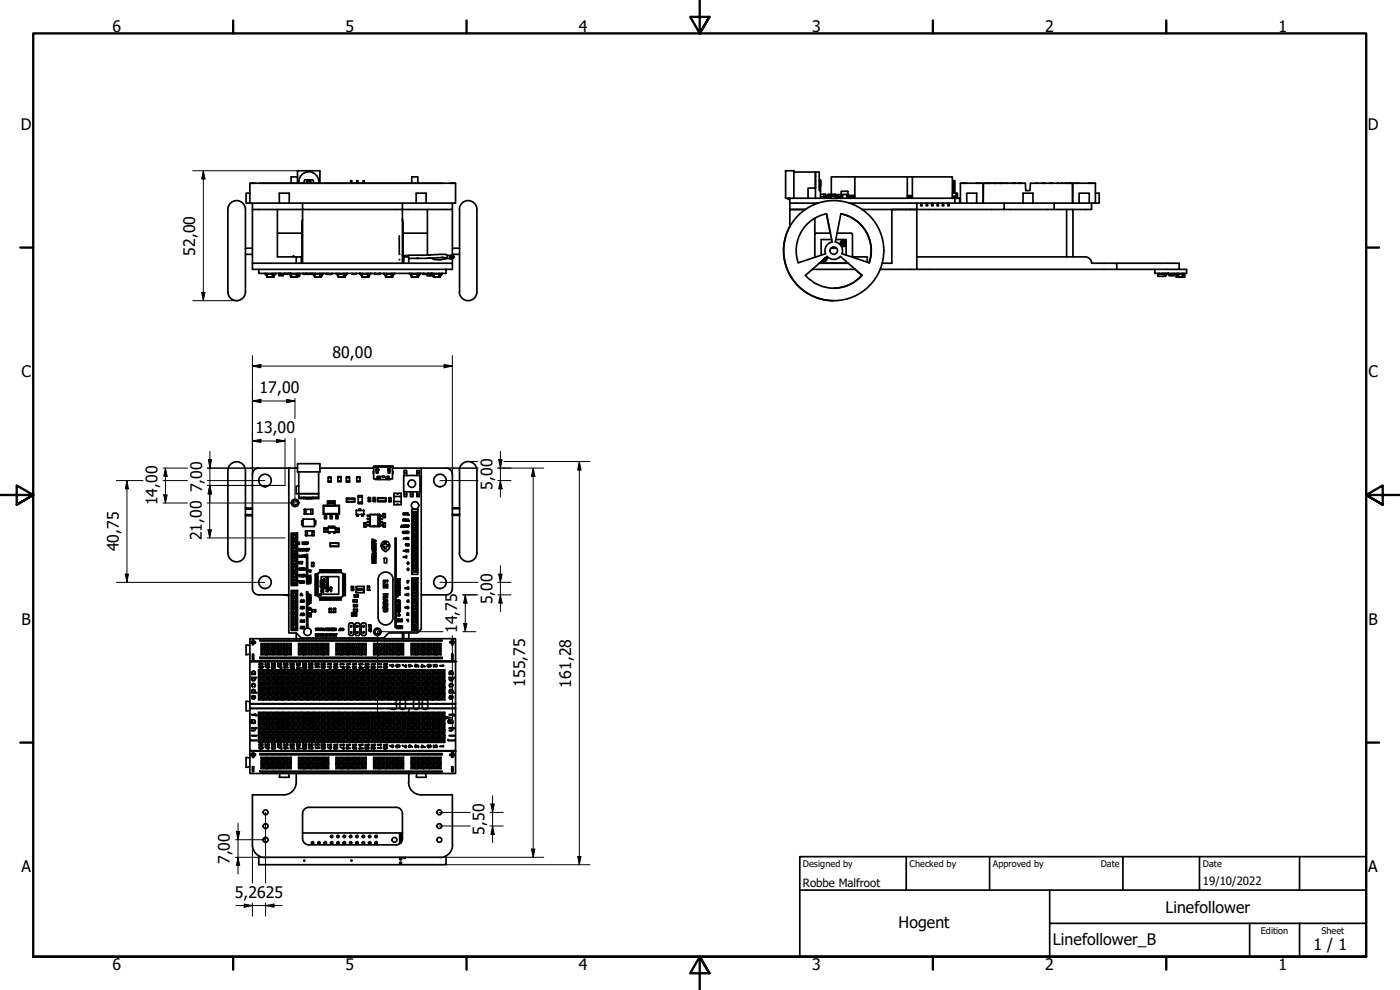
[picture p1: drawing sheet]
<svg xmlns="http://www.w3.org/2000/svg" width="420mm" height="297mm" viewBox="0 0 420 297" stroke-linecap="round" stroke-linejoin="round" font-family="sans-serif">
<defs><g id="words">
<g font-size="4.8">
<text x="33.7" y="9.6">6</text>
<text x="103.7" y="9.6">5</text>
<text x="173.7" y="9.6">4</text>
<text x="243.7" y="9.6">3</text>
<text x="313.7" y="9.6">2</text>
<text x="383.7" y="9.6">1</text>
<text x="6.2" y="38.9">D</text>
<text x="410.5" y="38.9">D</text>
<text x="58.6" y="76.7" transform="rotate(-90 58.6 76.7)">52,00</text>
<text x="99.8" y="107.4">80,00</text>
<text x="6.4" y="113.1">C</text>
<text x="410.7" y="113.1">C</text>
<text x="77.9" y="117.9">17,00</text>
<text x="76.6" y="129.9">13,00</text>
<text x="60.6" y="147.7" transform="rotate(-90 60.6 147.7)">7,00</text>
<text x="147.8" y="147" transform="rotate(-90 147.8 147)">5,00</text>
<text x="47.2" y="151.6" transform="rotate(-90 47.2 151.6)">14,00</text>
<text x="35.7" y="165.4" transform="rotate(-90 35.7 165.4)">40,75</text>
<text x="60.6" y="162.1" transform="rotate(-90 60.6 162.1)">21,00</text>
<text x="147.8" y="181.3" transform="rotate(-90 147.8 181.3)">5,00</text>
<text x="6.4" y="187.4">B</text>
<text x="137.2" y="190" transform="rotate(-90 137.2 190)">14,75</text>
<text x="410.7" y="187.4">B</text>
<text x="157.6" y="206.1" transform="rotate(-90 157.6 206.1)">155,75</text>
<text x="171.4" y="206.3" transform="rotate(-90 171.4 206.3)">161,28</text>
<text x="117" y="212.9">30,00</text>
<text x="145.4" y="250.5" transform="rotate(-90 145.4 250.5)">5,50</text>
<text x="6.4" y="261.7">A</text>
<text x="69" y="259.3" transform="rotate(-90 69 259.3)">7,00</text>
<text x="410.7" y="261.7">A</text>
<text x="70.5" y="269.4">5,2625</text>
<text x="349.8" y="273.9">Linefollower</text>
<text x="269.7" y="278.3">Hogent</text>
<text x="316" y="283.5">Linefollower_B</text>
<text x="394.2" y="285">1 / 1</text>
<text x="33.7" y="290.9">6</text>
<text x="103.7" y="290.9">5</text>
<text x="173.7" y="290.9">4</text>
<text x="243.7" y="290.9">3</text>
<text x="313.7" y="290.9">2</text>
<text x="383.7" y="290.9">1</text>
</g>
<g font-size="3.4">
<text x="241" y="266">Robbe Malfroot</text>
<text x="361" y="265.5">19/10/2022</text>
</g>
<g font-size="2.7">
<text x="241" y="260.1">Designed by</text>
<text x="273" y="260.1">Checked by</text>
<text x="298" y="260.1">Approved by</text>
<text x="330.3" y="260">Date</text>
<text x="361" y="260">Date</text>
<text x="378.4" y="280.1">Edition</text>
<text x="396.6" y="280.1">Sheet</text>
</g>
</g></defs>
<!-- layer: Visible (ISO) -->
<g fill="none" stroke="#000" stroke-width=".51">
<path d="M75 58h-1.1v2.9h1.1M75.2 55h1.4M78 55h54.7M83.8 58h3v2.9h-3zM87.4 55v-1.9h1.9v1.9M89.3 53.1l.1-1.9h6.5l.1 .2v3.6M89.7 54.6a3 3 0 0 1 3-3.1 3 3 0 0 1 3 3.1M89.7 54.6v.4M91.2 54.9l.4-.9h2.2l.4 .9M91.9 54.9a.73 .73 0 0 1 .8-.7 .73 .73 0 0 1 .7 .7M92.1 54.9a.6 .6 0 0 1 .6-.6 .6 .6 0 0 1 .6 .6M95.6 54.6v.4"/>
<path d="M105.2 55v-.8h.4v.8M107.1 55v-.8h.3v.8M109 55v-.8h.3v.8M123.6 55v-1.9h1.8v1.9M124.9 58h3v2.9h-3zM135 55h1.5M235.7 59.3l1.3 .2M235.8 59.3l-.1-7.9 2.6-.2v8.3M236.6 59.5l-.1 .2 .2 .2 .1-.2M236.7 59.4l-.1 .1M236.8 59.5v.2h.2M238.3 51.6h6.4v4.8v-4.8h1.2v5.6h.4v2.3"/>
<path d="M242.5 59.5v-3.1h2.2v3.1M245.9 55.9h.4v1.3M245.9 54h.4v1.9M246.2 54.2l.1 .1M246.3 58.3h1.4M246.3 59.1l.8 .1M246.3 55.6l-.1 .1M246.3 54.3v1.3M247 59.3l.6-.4h.7v.2h-.5l-.3 .3-.5 .1zM247.1 59.4v.1M247.3 59.2l-.2-.2h-.8v.5M247.3 58.3v.8"/>
<path d="M247.3 59.4v.1M247.7 58.3h.1M247.8 59.1l-.1 .4M247.8 58.3v.6M248.1 59.1v.4M248.3 59.1h1.1M248.3 59.1l.2 .4M248.3 58.7v.4M248.5 58.3h2.3l.2 .4h-2.7zM249.4 58.9h.1M250.8 58.9h.1M250.9 58.9h-1.5l.1 .5"/>
<path d="M250.9 59.1h.1M250.9 58.9l-.1 .5M251 58.9h.6l.7 .6-1.3-.4zM251 59.4h.1M251 58.7h.1M251 59.1l-.1 .1M251 58.7v.4M251 58.7v.2M251 59.1v.4M251 58.9h.2M251.1 59.1l.1 .4M251.1 59.1l.1 .4z"/>
<path d="M251.3 59.1v.3l.2 .1v-.3M251.4 59.4h.1M251.5 59.4h.1M251.6 58.9h.9M251.8 59.1h.4M252.2 58.9v.4M252.5 59.2v.3M252.5 57.5v1.9h-.2M252.5 57.4h1.9M252.5 59.4h.4M252.5 59.4h.1M252.5 59.3l.1 .1"/>
<path d="M252.6 57.5h-.1M252.9 58.4h-1.9v.3M254.1 58.3h-1.2v1.2M254.1 59.4h.3M254.1 58.4h.5M254.1 58.3v1.2M254.4 57.5h.1M254.4 59.3v.1M254.4 59.4h.1M254.4 57.5v1.9M254.6 58.5v.4M255 58.9l-.5 .6 .1-.6h.2v.2"/>
<path d="M255 59l.1 .4M255 58.9h.1M255 59l-.2 .5M255.1 58.9l-.1 .1M255.3 58.9v.6M256 58.9h-.9v.6M256.2 58.7h-1.2v.2M256.2 58.7v.2M256.5 53.1h15.8v6.4M256.5 53.1h-7v5.2M256.5 58.9h-.6l.1 .5M256.5 53.1v6.4"/>
<path d="M272.3 58.7h1.5zM272.3 53.1h1.5M272.6 59.4l.3 .1M272.6 59.4v-.3h.3v.3M272.6 59.4v.1M273.2 59.4l.3 .1M273.2 59.4v-.3h.3v.3M273.2 59.4v.1M273.8 53.1h12v6.4h.4v-.6M273.8 53.1v6.4M285.8 58h1.2v.9h-1.2M286.2 58v-3.8h.4v3.8"/>
<path d="M286.6 58.9v2M286.8 59.5h.7M287 58h.3v1.5M287 58.9v.6M288.6 55h1.5M292.9 55h1.5M295.6 55h1.6M297.9 55h1.1M299.8 55h1.1M301.7 55h1M303.5 55h1M305.3 55h1.1"/>
<path d="M307 58h3v2.9h-3zM310.9 55h.4M311.3 55h.1M312.6 55h1M315 55h.9M317.2 55h.2M318.6 55h.2M318.8 55h.1M319.7 55h1.7M322.4 55h1.4M323.8 58h3.1v2.9h-3.1zM326.7 55h1.6"/>
<path d="M328.7 58h1.2v2.9h-1.2v-5.9h-6.7l-.1 5.9M68.4 62.8a2.64 2.64 0 0 1 2.6-2.6 2.64 2.64 0 0 1 2.7 2.6M68.4 62.9v24.7M73.7 74.5h2.1M73.7 76.3h2.1M73.7 62.9v24.7M75 60.9v-5.9h61.7v5.9h-8.8M75 60.9h8.8M75.8 62.9h15v16.1M75.8 60.9v18.1M83.2 62.9v14.2h5.7M83.2 70h7.4"/>
<path d="M86.8 60.9h38.1M88.1 76.7l-.3 .4M88.9 79v-1.9h1.5v1.9M90.6 67.7v.2M90.8 60.9v2h30v-2M90.8 65.9l-.2 .6v4.2v-3.7M90.8 70.7h-.2l.1 8.2M119.8 70.7l.2 5.5M119.8 77.8l.2 .2M120.8 66l.2 4.7M120.8 77.8l.4-.1-.2 .1-.2 1.1M120.8 70.7h.2"/>
<path d="M121 70.7v6.1M121 70h7.3M121.2 79v-1.9h1.5v1.9M125.2 77.5h.3l-2.8 .1M128.3 62.9v13.6M128.5 77.5h.6h-3.8M128.9 76.5l-8.1 .3h.4M129 76.5h-.4l2.8-.1a3.6 3.6 0 0 1 2.8 .2 1.06 1.06 0 0 1-1.2 1.2l-2.4 .1-.9-.5M132.6 77.3h.2l-4 .2M132.8 77.3h.5M133.5 77.3h.1M133.7 77.6h1.8h-.3"/>
<path d="M134.2 76.6h1.2M135.4 76.8l-.2 .4 .8 .2h-.2M135.8 60.9v2h-15v16.1M135.8 76.8h-.3h.5M135.8 62.9v13.8M135.8 77.5v1.5M135.8 74.5h2.1M135.8 76.3h2.1M135.8 76.8h.1a.47 .47 0 0 0-.7 0 .47 .47 0 0 0 0 .7 .47 .47 0 0 0 .7-.1M136.3 77a.29 .29 0 0 0-.5-.2 .29 .29 0 0 0 0 .5 .29 .29 0 0 0 .5-.2M137.9 62.8a2.64 2.64 0 0 1 2.6-2.6 2.64 2.64 0 0 1 2.6 2.6M137.9 62.9v24.7"/>
<path d="M143.1 62.9v24.7M237 60.9v-1.4h51v1.4M237.1 67.9a15 15 0 0 0 13.1 22.3M239 62.9h-2v5.1M244.5 65.5v11.7M244.9 70h4.3M245 70l-.4 .3M245.6 60.9h-8.6v2h4.7M245.9 79h8.7M246.4 78.5v.5M246.4 78.9h7.5M247.2 77.8v.2z"/>
<path d="M247.3 77.8h-.1M247.3 77.7l-.1 .3M247.6 77.5h-.1M247.6 77.5h.1M247.7 76.1a2.64 2.64 0 0 1 2.1-3.5l-1.8-8.4a11.2 11.2 0 0 0-8.4 14.7l8.2-2.8M248 77.2a.79 .79 0 0 1-.2 .9 .79 .79 0 0 1-1 .1M248.1 77a.98 .98 0 0 1-.2 1.2 .98 .98 0 0 1-1.2 .1M248.2 76.9a2.64 2.64 0 0 0 4 0M248.2 76.9l-6.5 5.7a11.3 11.3 0 0 0 17 0M249.4 74.5h1.7M249.6 71.9h-3.2v4.7M250.8 71.9h3.1v4.6"/>
<path d="M251.2 70h4.3M252.2 76.9l6.5 5.7M252.3 64.2l-1.6 8.4a2.64 2.64 0 0 1 2 3.5M252.7 76.1l8.2 2.8a11.3 11.3 0 0 0-8.5-14.7 11.3 11.3 0 0 1 8.4 14.6M253.1 73.1l.1 .4zM253.1 72.9h-.4l.4 .2-.4-.2M253.2 72.9h-.3M253.2 73.3l.1-.2-.1 .4M253.2 72.4l-.1 .5zM253.2 72.4l.1 .5-.1-.3M253.3 73.1l.4-.2zM253.6 72.9h-.3h.4"/>
<path d="M253.9 72.6a.79 .79 0 0 0-1.2-.2 .79 .79 0 0 0 0 1.2 .79 .79 0 0 0 1.2-.2M253.9 72.3a.98 .98 0 0 0-1.4 0 .98 .98 0 0 0 0 1.4 .98 .98 0 0 0 1.4 0M253.9 78.4v.6M254.9 60.9h20.2M255.4 70l.4 .3M255.8 76.7l.4 .4h4.1v1.6M255.8 70.3v6.8M258.7 62.9h14.5M273.2 62.9h1.9v17.9M273.2 62.9h-5.5v16.1h-3M275.1 60.9h12.9M275.1 77.1h50.7"/>
<path d="M275.1 60.9v2M276.4 60.9v.8h.3v-.8M278 60.9v.8h.4v-.8M279.6 60.9v.8h.4v-.8M281.2 60.9v.8h.4v-.8M282.8 60.9v.8h.4v-.8M284.5 60.9v.8h.4v-.8M288 60.9h.2M290.1 60.9v-2.9h3v2.9h-4.9v-5.9h6.8v5.9h-1.9M295 60.9h12M295.1 60.9v-5.9h12.6l.1 2.2h1.3l.1-2.2h12.6l.1 5.9M301.4 60.9v2h-28.2"/>
<path d="M310 60.9h13.8M316.4 60.9v2M320.1 62.9v14.2M322 62.9v14.2M325.7 77.1a1.87 1.87 0 0 1 1.9 1.8M326.9 60.9h1.8M327.6 60.9v2h-26.2M327.6 79h26.3v1.8M335.2 79v1.8M68.4 87.6a2.64 2.64 0 0 0 2.6 2.6 2.64 2.64 0 0 0 2.7-2.6M77.7 80.8h-1.9v-1.8h60v1.8h-1.9M77.7 80.8h56.2v1.2h-56.2z"/>
<path d="M79.4 82l.2 .2M79.5 82.1l.2 .1M79.7 82v.1M79.7 82.2l.2 .5M79.7 82.1l.3 .4M80 82.7l.1 .1M80 82.6h.1M80.1 83.1h2.1M80.1 82.2h2.1M80.1 83.1l1.6 .1M80.1 82.2v.9M80.3 82l-.2 .2"/>
<path d="M81.7 82v1.1h.5M82 82l.2 .2M82.2 82.2v.9M82.3 82.7l-.1 .1M82.6 82.1l-.4 .5M82.6 82.2l-.3 .5M82.6 82v.1M82.8 82.1l-.2 .1M82.8 82l-.1 .2M83.7 82.1l.1 .6h.9v-.4M83.7 82.7h.1M83.7 82v.3"/>
<path d="M84 82v.7M84.1 82.3h.1M84.1 82v.3h1.2v-.2M84.2 82l-.1 .1M84.3 82.7h.1M84.6 82.3h.1M84.7 82.3h.1M85 82.3v.4h-.3M85 82.7h-.1M85.3 82.3h.1M85.7 82.1v.2h.6M85.7 82.3h.1"/>
<path d="M86 82.3h.2M86.4 82.1v.2M86.6 82l.1 .2M86.7 82.1l.1 .1M86.8 82l.4 .6M86.8 82.2l.3 .5M87.1 82.3h.1M87.1 82l.1 .3M87.1 82.7l.1 .1M87.2 82l-.1 .1M87.2 82v.3M87.2 82.3h.1"/>
<path d="M87.2 82v.1M87.2 83.1h2.1M87.2 82.2h2.1M87.2 83.1l1.7 .1M87.2 82.2v.9M87.4 82l-.2 .2M88.8 82l.1 1.1h.4M89.2 82l.1 .2M89.3 82.2v.9M89.5 82.6h-.2M89.5 82.7l-.2 .1M89.8 82.2l-.3 .5"/>
<path d="M89.8 82l-.3 .5M89.9 82.1l-.2 .1M90 82l-.1 .9h-.6M91 82.1v.2h.6M91 82.3h.1M91.3 82.3h.3M91.6 82.1v.2M91.6 82.3h.1M91.9 82.3h.1M91.9 82.1l-.3 .2M92.3 82.1v.2h.5h-.2M92.3 82.3h.1"/>
<path d="M92.9 82.1v.2M93.3 82.3h.1M93.3 82v.3h.6M93.4 82l-.1 .1M93.7 82l.1 .2M93.8 82.1l.2 .1M93.9 82l.1 .1M93.9 82.2l.3 .5M94 82.1l.3 .5M94.1 82.3h.3M94.2 82.7h.1M94.4 82.8h.1"/>
<path d="M94.4 82.6h.1M94.4 83.1h2.1M94.4 82.2h2.1M94.4 83.1l1.6 .1M94.4 82.2v.9M94.5 82l-.1 .2M95.9 82l.1 1.1h.5M96.3 82l.2 .2M96.5 82.8h.1M96.5 82.2v.9M96.6 82.7h-.1M96.9 82.2l-.3 .5"/>
<path d="M96.9 82l-.4 .6M97 82.1l-.1 .1M97.1 82l-.1 .2M97.9 82.1v.2h.5M97.9 82.3h.1M98.4 82.3h.1M98.4 82.3h.2M99 82.3h.1M99.6 82v.1M99.6 82v.3h-1.2v-.2M99.6 82.3h.1M100.8 82l.1 .2"/>
<path d="M100.9 82.1l.2 .1M101 82l.5 .6M101 82.2l.3 .5M101.4 82.7l.1 .1M101.5 83.1h2.1M101.5 82.2h2.1M101.5 83.1l1.6 .1M101.5 82.2v.9M101.7 82l-.2 .2M103.1 82v1.1h.5M103.4 82l.2 .2M103.6 82.2v.9"/>
<path d="M103.7 82.7l-.1 .1M104 82.2l-.3 .5M104 82l-.4 .6M104.2 82.1l-.2 .1M104.2 82l-.1 .2M105.6 82.1l.1 .2h1.2v-.2M105.6 82.3h.1M106.2 82.3h.2M106.9 82.3h-.1M107.9 82.3h.1M107.9 82v.3h.3M107.9 82l.2 .2"/>
<path d="M108 82l-.1 .1M108 82.1l.2 .1M108.2 82l.1 .1M108.2 82.2l.3 .5M108.2 82.1l.3 .4M108.3 82.3h.3M108.5 82.3h.1M108.5 82.7l.1 .1M108.5 82.6h.1M108.6 83.1h2.1M108.6 82.2h2.1M108.6 83.1l1.6 .1"/>
<path d="M108.6 82.2v.9M108.8 82l-.2 .2M110.2 82l.1 1.1h.4M110.6 82l.1 .2M110.7 82.2v.9M110.8 82.7l-.1 .1M111.1 82.1l-.4 .5M111.1 82.2l-.2 .5M111.2 82l-.1 .1M111.3 82.1l-.2 .1M111.4 82l-.1 .2M112.4 82.1v.2h.3"/>
<path d="M112.4 82.3h.1M112.6 82.1l.1 .2h1.2v-.2M112.6 82.3h.1M112.7 82.3h.2M113.2 82.3h.1M113.7 82.3h.2M113.9 82.3h.1M114.2 82.3h-.1M114.2 82.1l-.3 .2M115.1 82l.1 .2M115.2 82.1l.1 .1M115.3 82l.1 .1"/>
<path d="M115.3 82.1l.4 .5M115.3 82.2l.3 .5M115.6 82.7l.2 .1M115.8 83.1h2M115.8 82.2h2M115.8 83.1l1.5 .1M115.8 82.2v.9M116 82l-.2 .2M117.3 82l.1 1.1h.4M117.7 82l.1 .2M117.8 82.2v.9M117.9 82.6h.1"/>
<path d="M118 82.7l-.2 .1M118.2 82.2l-.2 .5M118.2 82.1l-.3 .4M118.3 82l-.1 .1M118.4 82.1l-.1 .1M118.5 82l-.1 .2M122.8 82l.1 .2M122.9 82.1l.1 .1M123 82l.1 .1M123.1 82.2l.2 .5M123.1 82.1l.3 .4M123.3 82.7l.2 .1"/>
<path d="M123.4 82.6h.1M123.5 83.1h2M123.5 83.1l1.6 .1M123.5 82.2v.9M123.6 82l-.1 .2M125.1 82l.1 1.1h.3M125.4 82l.1 .2h-2M125.5 82.1v1M125.5 82.3h.3h-.2M125.7 82.7l-.2 .1M126 82.1l-.5 .5M126 82.2l-.3 .5"/>
<path d="M126 82l-.1 .1M126.1 82.3h.1M126.1 82.1l-.1 .1M126.2 82l-.2 .3M126.9 82.3h.1M127 82l-.1 .1M127 82v.3h.2M127.1 82.3h.1M127.1 82.1l.1 .2h1.2v-.2M127.2 82.3h.1M127.6 82.3h.2M127.8 82.3h.1"/>
<path d="M128.1 82.7h.1M128.2 82.3v.4h.3M128.3 82.3h.2M128.4 82.3h.2M128.5 82.3v.4h.8M128.7 82.1l-.1 .2M128.7 82.3h-.1M128.7 82.7h.1M128.8 82.7h.1M129.1 82v.7M129.5 82.2l-.1 .5M129.5 82.1l.1 .1"/>
<path d="M129.6 82l.1 .1M129.6 82.7h.1M129.6 82.2l.5 .6M129.7 82.2v.5h.3M129.7 82.1l.4 .5M129.7 82v.1M129.9 82v.5M130.1 83.1h2M130.1 82.2v.9M130.1 82.2h2M130.1 83.1l1.6 .1M130.2 82l-.1 .2"/>
<path d="M131.6 82l.1 1.1h.4M132 82l.1 .2M132.1 82.2v.9M132.1 82.8h.1M132.1 82.6h.1M132.3 82.7h-.1M132.5 82.1l-.3 .5M132.6 82.2l-.3 .5M132.6 82l-.1 .1M132.7 82.1l-.2 .1M132.8 82l-.1 .2M137.9 87.6a2.64 2.64 0 0 0 2.6 2.6 2.64 2.64 0 0 0 2.6-2.6"/>
<path d="M243.7 80.8h13M256.6 80.8l2 1.8M258.7 82.6a11.3 11.3 0 0 1-8.5 3.9M264.2 80.8h91.9v1.2h-9.5v-1.2M347.5 82v.9h2.2v-.9M347.9 82v.3h.8M347.9 82.3h.1M347.9 82v.1M348.4 82.3h.3M349.3 82v.1M349.3 82.3h-.2M349.3 82v.3h-.6v-.2"/>
<path d="M349.8 82.1v.2h.6M349.8 82.3h-.1M349.9 82.3v.4h-.2M349.9 82.7h.1M350.1 82.3h.2M350.4 82v.3M350.4 82l.1 .1M350.5 82.3h-.1M350.5 82.1l.1 .2M350.6 82.1l.1 .2h1.1M350.8 82.7h.1M350.8 82.3h.2"/>
<path d="M350.9 82.3v.4h.6M351.2 82.3h.1M351.3 82.3h.1M351.5 82.3v.4M351.5 82.7h.1M351.6 82.3v.4h.2M351.8 82.7h.6M351.8 82v.7M351.8 82.7h.1M352.4 82.3h.5M352.4 82v.7M352.7 82.3h.1"/>
<path d="M353 83.1h2.5M353.1 82l-.1 .2M353.4 82.2h-.4v.9h2.5v-.9M353.4 82v.8h.3v-.6M353.7 82l-.3 .2M353.7 82.2h1.1M354.8 82v.8h.4v-.6M355.2 82l-.4 .2M355.2 82.2h.3M355.4 82l.1 .2M69 139.5a2.64 2.64 0 0 1 2.9-.8 2.64 2.64 0 0 1 1.8 2.5v24.7a2.64 2.64 0 0 1-2.7 2.7 2.64 2.64 0 0 1-2.6-2.6v-24.8zM89.3 139.2l6.6-.1 .1 .1v2.4h-6.7z"/>
<path d="M112.3 140l.1 .2M112.3 139.9l-.2-.1v.3M117.6 140l-.1 .2M117.7 139.9l.3 .1-.2 .1M73.7 154.4h2.1M73.7 154.7h2.1M73.7 152.8h2.1M73.7 152.4h2.1M75.8 142.3v34.3a1.87 1.87 0 0 0 1.8 1.9h9.1M86.7 140.4h-9.1a1.87 1.87 0 0 0-1.8 1.9M87.4 159.9h1.9v15.8h-1.9zM89.3 140.4h-2.6v49.5h2.2l1.5 1.5h24.7l1.5-1.5h8.7l1.1-1.1v-48.4h-8.6"/>
<path d="M89.7 148.1v1.5h1.4M89.7 148.1h5.9v1.1h-5.9M89.7 141.6v6.5M90.9 155.8h3.4l.1 2.1-3.5 .1zM90.9 156.3h-.3v1.2h.3M91.1 149.2v.4M91.5 149.2v.4h-.4M91.8 152.8h2.1v1.4h-2.6v-1.4h.5v1.4M91.9 149.6h1.5M92.2 159.3v1.4h-.5v-1.4h2M93.3 152.8v1.4M93.8 149.2v.4h-2.3"/>
<path d="M94.2 149.2v.4M94.4 156.3h.3v1.2h-.3M95.6 141.6v6.5h-6.7v-2.3h.8M95.6 149.2v.4h-1.8M96 140.4h16.1M97 151.6h4.9M97.2 154.1h4.5l.2 .2h-4.9zM97.2 154.1l-.2-2.5v2.7M97.2 151.8h4.5v2.3M97.2 158.6v1h.7l-.7-.2M97.4 154.3h.6v1.3h-.6zM97.4 155h.6"/>
<path d="M97.4 155.2h.6M97.9 158.6v-.2h-.7v.2h.7v.8M98.3 150.3h2.2v1.3h-2.2zM98.3 150.7h2.2M98.3 151h2.2M98.5 158.4h.1M98.5 159.5h.1M98.5 159.5v.1M98.5 159.6h2.1M98.5 143.4v.9M98.6 158.4h.8M98.6 159.6v.4h.4v-.4"/>
<path d="M98.6 158.4v-.5h.4v.5M98.6 158.1h.4M98.6 158.4h-.2l.1 1.2M98.7 143.1l.2 .2 .2-.2M98.7 143.1h-.2v.3h.9v-.3h-.3M98.7 144.6l.2-.2 .2 .2M98.7 144.6h-.2v-.3h.9v.3h-.3M99 159.8l-.4 .1M99.1 154.3h.6v1.3h-.6zM99.1 155h.6M99.1 155.2h.6M99.4 158.4v-.5h.4v.5"/>
<path d="M99.4 143.4v.9M99.4 158.1h.4M99.4 158.4h1.2M100.1 159.6v.4h.4v-.4M100.1 158.4v-.5h.4v.5M100.1 158.1h.4M100.1 159.8h.4M100.6 158.4h.1M100.6 159.5h.1M100.6 158.4v1.2M100.6 159.5v.1M100.8 154.3h.6v1.3h-.6z"/>
<path d="M100.8 155h.6M100.8 155.2h.6M101.2 158.7v1.1h.5l.1-.3M101.2 159.5h.6M101.4 143l.5 .2 .5-.2v.3h-1zM101.4 144.2h1v.3l-.5-.2-.5 .2zM101.4 143.3v.9M101.7 151.8l.2-.2v2.7M101.8 158.7h-.6v-.2h.6v1M102.4 143.3v.9M103.9 143.1h1v.3h-1zM103.9 143.4v.9"/>
<path d="M104 149.7v1h.5v-.2M104 149.7v-.2h.5v.2M104 149.7v.8h2.4v-.8M104 149.7h2.4M104.3 144.6l.1-.2 .2 .2M104.3 144.6h-.4v-.3h1v.3h-.3M104.7 149.7v-.2h.4v.2M104.7 150.5v.2h.4v-.2M104.9 143.4v.9M105.3 149.7v-.2h.4v.2M105.3 150.5v.2h.4v-.2M106 149.7v-.2h.4v.2"/>
<path d="M106.4 149.7v1h-.4v-.2M106.9 154.3l.1 .1M107 154.4h.1M107 153.2h.1M107 153.1l-.1 .1M107.1 143.4v.8M107.1 154.4h.4v.5h-.4zM107.1 154.7h.4M107.4 143.1h-.3v.3h.9v-.3h-.3M107.4 144.5l.1-.1 .2 .1M107.4 144.5h-.3v-.3h.9v.3h-.3M107.4 143l.1 .2 .2-.2"/>
<path d="M107.5 149.1h1.2v-.4l-1.2 .1 .1 2.3h1.1v-2M107.5 150.7h1.2M107.8 153.1v-.4h.4v.4M107.8 152.9h.4M108 143.4v.8M108.6 154.4h.4v.4h-.4zM108.6 154.7h.4M108.6 154.4h-1.1M109 154.4h.2M109.2 154.4h.1M109.2 153.2h.1M109.1 153.1l.1 .1"/>
<path d="M109.2 154.4v-1.3h-2.3v1.3h.2M109.2 154.3l-.1 .1M109.2 157.9v-1l.7 .1v.9M109.2 157.9h.7v.2h-.7zM109.2 157.1h.7M110.6 149.5h.6v-.2h-.6v1.2h.6v-1M110.6 150.2h.6M110.9 150h.1M110.9 149.8h.1M110.9 149.7h.1M110.9 149.8h-.1M111 154.4h2.9h-.5v3.5l.5 .1h-1.4"/>
<path d="M111 157.5h-.8v.2h.8M111 156.5h-.8v.3h.8M111 154.6h-.8v.3h.8M111 155.6h-.8v.2h.8M111.1 157.9l-.1-3.5 .1 3.5h1M111.1 154.4h2.3M112 149.6h.6v-.3h-.6v1.2h.6v-.9M112 150.2h.6M112 141.9l.1 .2M112.1 157.9l-1.1 .1M112.1 141.6v.3M112.1 157.9l.1-.1 .2 .1"/>
<path d="M112.1 141.4l-.1 .2M112.3 150.1h.1M112.3 149.8h.1M112.3 149.7h.1M112.6 140.1v-.3h4.7v.3M112.6 140.1h4.7M112.6 140.1h-.5v3.6h1.9M112.7 143.7v.2h.8v-.2M112.9 140.8l-.2 .2 .2 .1v.9h.6v-.9M112.9 140.8h.6M112.9 140.8l.2-.2 .4 .2M112.9 141.2h.3"/>
<path d="M112.9 141.4h.3M113.2 141.2v.2M113.3 150.4v.1h.6v-.1M113.3 150.4v-.9h2.5v.9M113.3 150.4h2.5M113.4 157.9l-1.3 .1M113.5 140.8l-.6 .1M113.5 140.9h.1M113.5 143.9h.5M113.6 140.9v.2M113.7 143.1l-.1 .6M113.9 149.5v-.2h-.6v1.1"/>
<path d="M113.9 154.4v3.6zM113.9 157.5h.8v.2h-.8M113.9 156.5h.8v.3h-.8M113.9 155.6h.8v.2h-.8M113.9 154.6h.8v.3h-.8M114 143.1h-.8v-.2h.8v1M114.1 150.4v.1h.3v-.1M114.1 149.5v-.2h.3v.2M114.7 150.4v.1h.4v-.1M114.7 149.5v-.2h.4v.2M114.7 142.8v.3M114.7 142.9h.6"/>
<path d="M114.7 143l.1 .2M114.9 143.2h.2M115 154.4h.6v-.3h-.6v1.2h.6v-.9M115 157.1h.6v-.2l-.6 .1 .1 1.1h.5v-1M115 155h.6M115 157.9h.6M115.3 143l-.2 .2M115.3 142.8v.3M115.3 149.5v-.2h.5v1.1M115.3 150.4v.1h.5v-.1M115.4 154.8h.1M115.4 154.6h.1"/>
<path d="M115.3 154.5h.1M115.9 143.1h.9v-.2h-.9v1h-1.9M115.9 143.9h.5M116.4 140.9h.1M116.4 140.9v.2M116.5 140.6h.3l.2 .3h-.5zM116.5 140.8h.5M116.6 143.1l-.5 .1 .3 .7h.8v-.2M116.7 149.6h.6v-.3h-.6v1.2h.6v-.9M116.7 150.3h.6M117 149.8h.1M117 149.7h.1"/>
<path d="M117 141.2l-.4 .1 .4 .1M117 140.9l.2 .1-.2 .1v.9h-.5l-.1-.9M117.1 150h.1M117 149.8v.1M117.3 140.1h.5v3.6h-1.9M117.8 141.4l.1 .5M117.9 141.9l-.1 .2M118.2 150.5h2.2M118.2 149h2.2M119.1 151.5l.2-.3 .3 .3M120.4 149v2.4h-.8M120.4 149v-1h-.8l-.3 .3-.2-.3h-.9v3.4h.9"/>
<path d="M120.5 157.6h.2l.3 .6h-.7zM120.6 157.7v.3zM120.8 159.5l.4-.1 .1 .2-.4 .2 .3 .1-.1-.2h.2v.2h-.5zM121 155.8l.4 .1-.3-.1 .2 .2v.3h-.4l.3-.1zM121 157.6l.5 .1-.1 .2 .2 .3-.4-.3-.2 .3zM121 153.9h.4l-.2 .1 .3 .2-.1 .3-.4-.1 .3-.1-.3-.2zM121.2 142.7h4.8v4.9h-4.8zM121.2 157.7l.1 .1zM121.2 142.7h.1M121.2 147.5v.1M121.3 148.3h.7v.7h-.7zM121.3 141.8v.9"/>
<path d="M121.3 147.6v.7M121.5 159.4l.4 .4v-.4h.1v.6l-.3-.3v.3h-.2zM121.5 155.8h.4l.1 .4-.5 .1zM121.7 157.6h.5l-.3 .1 .2 .1-.2 .2 .3 .2h-.5zM121.7 154l.3-.1 .2 .1h-.4v.3h.4l-.5 .1zM121.7 155.9l.2 .3zM122 141.8v-.7h-.7v.7h.7v.9M122 147.6v.7M122.2 159.4l.5 .2-.1 .4h-.4zM122.2 157.6h.5l-.3 .1 .3 .1-.3 .1v.3h-.2zM122.2 153.8h.2v.6l.3 .1h-.5zM122.3 155.8h.3l.1 .5h-.6z"/>
<path d="M122.4 159.6l.1 .3zM122.4 155.9v.2zM123.2 148.3h.8v.7h-.8zM123.2 147.6v.7M123.6 152.8h1.8v19.5h-1.8zM123.8 159.1h1.4v1.5h-1.4zM123.8 157.2h1.4v1.5h-1.4zM123.8 155.4h1.4v1.5h-1.4zM123.8 153.5h1.4v1.6h-1.4zM123.8 159.1l.3 .3M123.8 157.2l.3 .4M123.8 155.4l.3 .4"/>
<path d="M123.8 153.5l.3 .4M124 147.6v.7M124.1 153.9h.7v.8h-.7zM124.1 155.8h.7v.7h-.7zM124.1 157.6h.7v.8h-.7zM124.1 159.4h.7v.8h-.7zM124.1 158.4l-.3 .3M124.1 156.5l-.3 .4M124.1 154.7l-.3 .4M124.8 158.4l.4 .3M124.8 156.5l.4 .4M124.8 154.7l.4 .4"/>
<path d="M125.1 142.7v-.9h.8v.9M125.1 141.8v-.7h.8v.7M125.1 148.3h.8v.7h-.8zM125.1 147.6v.7M125.2 159.1l-.4 .3M125.2 157.2l-.4 .4M125.2 155.4l-.4 .4M125.2 153.5l-.4 .4M125.9 147.6v.7M126 147.5v.1M126 142.7h.1M126.4 140.4h7.5a1.87 1.87 0 0 1 1.9 1.9"/>
<path d="M135.8 142.3v34.3a1.87 1.87 0 0 1-1.9 1.9h-7.5M135.8 154.4h2.1M135.8 152.6h2.1M135.8 152.4h2.1M135.8 154.6h2.1M137.9 141.1a2.64 2.64 0 0 1 2.6-2.6 2.64 2.64 0 0 1 2.6 2.6v24.8a2.64 2.64 0 0 1-2.6 2.6 2.64 2.64 0 0 1-2.6-2.6M137.9 141.1v24.8M85.1 178.5l1.5 .3M87.4 177.2h1.9v12h-1.9zM87.6 179.2h1.5v1.4h-1.5zM87.6 177.5h1.5v1.6h-1.5zM87.6 173.8h1.5v1.5h-1.5z"/>
<path d="M87.6 171.9h1.5v1.4h-1.5zM87.6 169.9h1.5v1.5h-1.5zM87.6 168h1.5v1.5h-1.5zM87.6 166.1h1.5v1.5h-1.5zM87.6 164.1h1.5v1.6h-1.5zM87.6 162.2h1.5v1.6h-1.5zM87.6 160.3h1.5v1.5h-1.5zM87.6 179.2l.3 .4M87.6 177.5l.3 .4M87.6 173.8l.3 .4M87.6 171.9l.3 .4M87.6 169.9l.3 .4"/>
<path d="M87.6 168l.3 .4M87.6 166.1l.3 .4M87.6 164.1l.3 .4M87.6 162.2l.3 .4M87.6 160.3l.3 .3M87.9 177.9h.8v.8h-.8zM87.9 179.6h.8v.7h-.8zM87.9 160.6h.8v.8h-.8zM87.9 162.6h.8v.8h-.8zM87.9 164.5h.8v.8h-.8zM87.9 166.5h.8v.7h-.8zM87.9 168.4h.8v.7h-.8z"/>
<path d="M87.9 170.3h.8v.8h-.8zM87.9 172.3h.8v.7h-.8zM87.9 174.2h.8v.7h-.8zM87.9 178.7l-.3 .4M87.9 174.9l-.3 .4M87.9 173l-.3 .3M87.9 171.1l-.3 .3M87.9 169.1l-.3 .4M87.9 167.2l-.3 .4M87.9 165.3l-.3 .4M87.9 163.4l-.3 .4M87.9 161.4l-.3 .4"/>
<path d="M88.7 178.7l.4 .4M88.7 174.9l.4 .4M88.7 173l.4 .3M88.7 171.1l.4 .3M88.7 169.1l.4 .4M88.7 167.2l.4 .4M88.7 165.3l.4 .4M88.7 163.4l.4 .4M88.7 161.4l.4 .4M89.1 179.2l-.4 .4M89.1 177.5l-.4 .4M89.1 173.8l-.4 .4"/>
<path d="M89.1 171.9l-.4 .4M89.1 169.9l-.4 .4M89.1 168l-.4 .4M89.1 166.1l-.4 .4M89.1 164.1l-.4 .4M89.1 162.2l-.4 .4M89.1 160.3l-.4 .3M89.6 174.3h.2l.2 .5 .1-.5h.2l-.3 .6h-.1zM89.7 164.6h.5l.1 .7-.4-.3v.3h-.2zM89.7 162.7h.2v.6h-.2zM89.7 172.5l.5-.1 .1 .1h-.4v.2v.2l.2-.1-.1-.2h.3v.3l-.4 .1zM89.7 170.5l.5-.1 .1 .2-.4 .1v.2l.4-.2v.3l-.4 .1z"/>
<path d="M89.7 168.5h.4l-.2 .1 .3 .3-.2 .2-.3-.1h.3l-.3-.2zM89.8 166.5l.3 .2-.1 .5-.3-.2 .3 .1v-.4h-.3zM89.9 164.8h.1zM90.2 168.5h.2l.2 .5 .1-.5h.2l-.2 .6h-.3zM90.2 167l.2 .2zM90.3 178h.3l.2 .7h-.7zM90.4 174.3h.2v.6h-.2zM90.4 164.6h.5l-.3 .2h.3l-.3 .2 .3 .3h-.5zM90.4 172.4l.4 .3v-.3h.2v.6l-.4-.4v.4h-.2zM90.4 170.4l.4 .4v-.4h.2v.7l-.4-.4v.4h-.2zM90.4 178.2l.1 .2zM90.7 174.3l.4 .4v-.4h.2v.6l-.4-.3v.3h-.2z"/>
<path d="M90.7 166.5l.3 .2-.1 .5-.3-.2 .3 .1-.1-.4h-.2zM90.7 162.7h.6l-.1 .4 .2 .2-.5-.2v.2h-.2zM90.9 162.8l.2 .1zM91.1 166.5h.2l.1 .5 .2-.5h.2l-.3 .7h-.2zM91.1 164.6h.3l-.2 .2 .2 .1v.3h-.4l-.1-.2 .4 .1zM91.1 172.4h.5l.1 .5-.6 .1zM91.1 170.4l.6 .1v.4l-.6 .2zM91.3 172.5l.2 .3h-.2zM91.3 170.6h.2v.3h-.2zM91.4 162.7h.5l-.3 .1 .3 .1-.3 .2 .3 .2h-.5zM91.6 164.6h.5l-.3 .2h.3l-.3 .2 .3 .3h-.5zM92 166.4h.3v8.8h-.3z"/>
<path d="M92 177.6h.4v10.7h-.4zM92.1 162.7h.4l-.2 .1 .2 .1-.2 .4h-.2zM92.2 164.6h.6l-.2 .2v.5h-.2zM92.2 160.7h1.5v-1.4h.5v1.4h-.5M92.6 171.1h.7l-.1 .6-.6-.4zM92.6 172.8l.7-.2-.4 .3 .4 .1-.4 .3 .4 .1v.2l-.7-.1v-.3l.4-.1-.4-.1zM92.6 173.7h.7v.6l-.1-.4-.2 .4-.1-.4-.3 .4zM92.6 174.4h.7v.6l-.2 .1-.2-.2-.3 .3 .3-.5h-.3zM92.6 178.2l.7 .3v.2l-.7 .3zM92.6 179.1h.7v.2l-.3 .3h.3v.2h-.7v-.2l.4-.3h-.4zM92.6 179.9l.7 .2v.3l-.7 .2zM92.9 178.5l.3 .1z"/>
<path d="M93 171.3l.2 .1zM93 174.7l.1 .2zM93.5 169l.7-.2h-.7l.1 1.2 .6-.1v-.9M93.5 169.8h.7M95 172.3v.3M95 172.9v.3M95 173.5v.3M95 174.1v.3M95 174.7v.3M95 175.3v.3M95 175.9v.3M95 176.6v.2"/>
<path d="M95 177.2v.3M95 177.8v.2M95 178.4v.3M95.4 172.1v6.7M95.4 178.9l.4 .3M95.4 178.4h-.8v.3h.8M95.4 177.8h-.8v.2h.8M95.4 177.2h-.8v.3h.8M95.4 176.6h-.8v.2h.8M95.4 175.9h-.8v.3h.8M95.4 175.3h-.8v.3h.8M95.4 174.7h-.8v.3h.8"/>
<path d="M95.4 174.1h-.8v.3h.8M95.4 173.5h-.8v.3h.8M95.4 172.9h-.8v.3h.8M95.4 172.3h-.8v.3h.8M95.8 171.8l-.4 .3M95.8 171.8h6.7M95.9 179.2v.8h.3v-.8M95.9 171.8v-.8h.3v.8M95.9 179.6h.3M95.9 171.4h.3M96.1 174.2h.2v1.4h.8l-.8 .2v.3h-.2zM96.3 174.2h.7l.1-.4v.6h-.8z"/>
<path d="M96.3 174.4h.2v.3l.1-.3 .2 .3 .3-.3v.5h-.8zM96.3 174.9h.8l-.6 .2 .6 .1-.6 .1 .6 .2h-.8zM96.3 175.8h.8l-.6 .1 .5 .4 .1-.3v.6l-.8-.5zM96.3 177.3l.8-.7v1.2zM96.4 174.2v-1.2h5.3v5.3h-5.3v-1M96.4 174.9h.1M96.4 175.5v.1M96.4 175.8h.1M96.4 176.2v1M96.5 179.2v.8h.3v-.8M96.5 171.8v-.8h.3v.8M96.5 179.6h.3"/>
<path d="M96.5 171.4h.3M96.6 177.3l.4-.3v.6zM97.2 173.8l.1-.1v2.9zM97.2 179.2v.8h.2v-.8M97.2 171.8v-.8h.2v.8M97.2 179.6h.2M97.2 171.4h.2M97.8 179.2v.8h.2v-.8M97.8 171.8v-.8h.2v.8M97.8 179.6h.2M97.8 171.4h.2M97.9 173.2h.6l-.1 .3z"/>
<path d="M97.9 174.2l.5 .2 .1-.3v.4l-.5-.3 .1 .3-.2-.1zM97.9 174.7l.4-.2 .2 .4-.2-.3-.3 .3zM97.9 175.3l.6-.2-.2 .1 .2 .4zM97.9 176.4l.1 .2 .1-.2 .1 .2h.2l.1-.2v.3h-.6zM97.9 176.9l.6-.1-.5 .2 .5 .2-.5 .2 .5 .1-.6-.1 .5-.2zM98 175.3l.2-.1v.2zM98 175.7v.5l.4-.1v-.3l-.2 .1v-.2l.2 .1v.4h-.4zM98 173.2h.3v.2zM98 174.9h.1M98.4 179.2v.8h.3v-.8M98.4 171.8v-.8h.3v.8M98.4 179.6h.3"/>
<path d="M98.4 171.4h.3M98.4 173.8l-.5 .2 .6-.1-.1-.2-.5-.1 .6 .2M99 177l.6-.3-.2 .1 .2 .5zM99 179.2v.8h.3v-.8M99 171.8v-.8h.3v.8M99 179.6h.3M99 171.4h.3M99.1 177l.2-.2v.3zM99.1 163v1l.5-.1M99.1 163h.5M99.1 163v.9h2.5v-.9M99.1 163h2.5"/>
<path d="M99.3 177.3l.1 .2zM99.4 176.3l-.4-.1h.5l.1 .2-.6 .2 .5-.2M99.4 176.2l.2 .2M99.6 179.2v.8h.3v-.8M99.6 171.8v-.8h.3v.8M99.6 179.6h.3M99.6 171.4h.3M99.9 163h.3M99.9 163.9h.3M100.2 179.2v.8h.3v-.8M100.2 171.8v-.8h.3v.8M100.2 179.6h.3"/>
<path d="M100.2 171.4h.3M100.5 163h.3M100.5 163.9h.3M100.8 179.2v.8h.3v-.8M100.8 171.8v-.8h.3v.8M100.8 179.6h.3M100.8 171.4h.3M101.1 163h.5M101.5 179.2v.8h.2v-.8M101.5 171.8v-.8h.2v.8M101.5 179.6h.2M101.5 171.4h.2"/>
<path d="M101.6 163v1l-.5-.1M102 179.2v.8h.4v-.8M102 171.8v-.8h.4v.8M102 179.6h.4M102 171.4h.4M102.5 171.8l.3 .3M102.5 179.2h-6.7M102.9 172.1l-.1 6.7M102.9 172.3h.7v.3h-.7M102.9 172.9h.7v.3h-.7M102.9 173.5h.7v.3h-.7M102.9 174.1h.7v.3h-.7"/>
<path d="M102.9 174.7h.7v.3h-.7M102.9 175.3h.7v.3h-.7M102.9 175.9h.7v.3h-.7M102.9 176.6h.7v.2h-.7M102.9 177.2h.7v.3h-.7M102.9 177.8h.7v.2h-.7M102.9 178.4h.7v.3h-.7M102.9 178.9l-.4 .3M103.3 172.3v.3M103.3 172.9v.3M103.3 173.5v.3M103.3 174.1v.3"/>
<path d="M103.3 174.7v.3M103.3 175.3v.3M103.3 175.9v.3M103.3 176.6v.2M103.3 177.2v.3M103.3 177.8v.2M103.3 178.4v.3M105.5 176.2h.6v-.3h-.6v1.3h.6v-1M105.5 176.8h.6M105.8 176.7h.1M105.8 176.5h.1M105.8 176.3h.1"/>
<path d="M106.2 179.9v.7M106.6 178.5h.9v.6h-1.1v-.6h.2v.6M106.9 175.9h2.4v1.9h-2.4zM106.9 176l.2 .2M107 179.9v.7h.2v-.7l-1.2 .1v.6h1M107.1 177.7l-.2 .1M107.3 176.7l.3 .1h-.2l.2 .1v.3h-.3l.2-.2h-.2zM107.3 178.5v.6M107.7 176.6h.4l-.3 .4h.3l-.2 .2-.2-.1 .2-.3zM108.1 176.6h.4l-.2 .6-.2-.1 .2-.3zM108.6 176.6l.3 .2h-.3l.2 .4-.2-.2zM108.8 177h.1"/>
<path d="M109.1 177.7l.2 .1M109.3 176l-.2 .2M110.3 176.1h.6v-.2h-.6v1.2h.6v-1M110.3 176.9h.6M111.6 161.7l1.2 .5v.3l-1.2 .5v-.4l.3-.1zM111.6 163.1h1.2l-.1 1.1-.5-.3-.6 .4v-.4l.5-.4h-.5zM111.6 164.5h1.2l-.2 1h-.7zM111.6 167.1h1.2v.4h-1.2zM111.6 167.8h1.2v.3l-.6 .5h.6v.4h-1.2v-.4l.7-.5h-.7zM111.8 165.9l1-.2v.4l-.8 .1 .1 .3h.7v.4l-1.1-.2zM112 164.8h.6l-.1 .3h-.5zM112.1 162.2l.4 .2-.4 .1z"/>
<path d="M112.4 163.5h.2l-.1 .3zM113.5 173.9a2.25 2.25 0 0 1 2.2-2.3 2.25 2.25 0 0 1 2.3 2.3M113.5 173.8v11.4a2.25 2.25 0 0 0 2.2 2.3 2.25 2.25 0 0 0 2.3-2.3M114.7 163.4h.6v-.6h.6v.6h.7v.6h-.7v.7h-.6v-.7h-.6zM114.8 162.7a1.48 1.48 0 0 1 2.2 .6 1.48 1.48 0 0 1-1 2l-.2 .2a1.82 1.82 0 0 1-1-2.8zM115.1 174.1h1.2v.4h-.9v.6h-.3zM115.1 175.3h1.2v1.1h-.2v-.6h-.2v.5h-.3v-.5h-.3v.6h-.2zM115.1 178.2h1.2v.3l-.7 .5h.7v.4h-1.2v-.4l.7-.5h-.7zM115.1 179.5l1.2 .5v.5l-1.2 .4v-.4h.2zM115.3 167.5h.8v1.4h-.8zM117.9 173.8v11.4M118.6 161.4h.3v26.8h-.3z"/>
<path d="M119.2 173.7h.9v.5a.46 .46 0 0 1-.4 .2 .46 .46 0 0 1-.4-.2zM119.2 174.6h.9v.3h-.9zM119.2 176.1h.9v.2h-.9zM119.2 176.8h.7v-.3h.2v.8h-.2v-.3h-.7zM119.2 177.3l.9 .4v.3l-.9 .3v-.3h.2zM119.2 178.4h.9v.2h-.7v.5h-.2zM119.4 175.1h.6v.7l-.1-.4-.4-.1-.1 .4 .3-.2v.4h-.4zM119.4 173.9h.5l-.3 .3zM119.6 177.7l.3 .1-.3 .1zM121.1 167.1l.5-.1v.2h-.5zM121.1 165.2l.5-.1v.2l-.5 .1zM121.1 161.5h.5l-.1 .2z"/>
<path d="M121.6 178.4h.4zM121.6 176.5l.4-.1-.1 .2zM121.7 161.5l.3 .3v-.5l-.3 .3M121.7 167l.3-.2v.6h-.1zM121.7 163.3l.3-.2v.7h-.1zM121.9 165.1v.5h.1v-.6l-.3 .3 .2-.1M122.2 174.2h.5l-.3 .7h-.2l.2-.5zM122.2 170.6h.5l-.1 .5h-.4zM122.2 178.1h.4l-.3 .3 .4 .1-.2 .2-.4-.2h.4l-.3-.1zM122.2 176.2h.4l-.3 .3 .3-.1v.4h-.4zM122.3 168.7h.3l.1 .5-.5-.1 .4-.1h-.4zM122.3 163.2h.4l-.3 .4 .3 .2h-.5l.4-.5z"/>
<path d="M122.4 161.3l.3 .1-.1 .4-.4-.1h.4l-.1-.3h-.3zM122.4 165.1v.5h.2v-.6l-.4 .3M122.4 165.2l-.1 .1M122.5 170.9v.2zM123.6 173.4h1.8v15.8h-1.8zM123.8 179.6h1.4v1.5h-1.4zM123.8 177.7h1.4v1.4h-1.4zM123.8 175.8h1.4v1.4h-1.4zM123.8 173.8h1.4v1.5h-1.4zM123.8 170.1h1.4v1.5h-1.4zM123.8 168.3h1.4v1.5h-1.4zM123.8 166.4h1.4v1.5h-1.4z"/>
<path d="M123.8 164.6h1.4v1.5h-1.4zM123.8 162.7h1.4v1.6h-1.4zM123.8 160.9h1.4v1.5h-1.4zM123.8 179.6l.3 .3M123.8 177.7l.3 .3M123.8 175.8l.3 .3M123.8 173.8l.3 .4M123.8 170.1l.3 .4M123.8 168.3l.3 .3M123.8 166.4l.3 .4M123.8 164.6l.3 .4M123.8 162.7l.3 .4"/>
<path d="M123.8 160.9l.3 .4M124.1 174.2h.7v.7h-.7zM124.1 176.1h.7v.7h-.7zM124.1 178h.7v.8h-.7zM124.1 179.9h.7v.8h-.7zM124.1 161.3h.7v.7h-.7zM124.1 163.1h.7v.8h-.7zM124.1 165h.7v.7h-.7zM124.1 166.8h.7v.8h-.7zM124.1 168.6h.7v.8h-.7zM124.1 170.5h.7v.7h-.7zM124.1 178.8l-.3 .3"/>
<path d="M124.1 176.8l-.3 .4M124.1 174.9l-.3 .4M124.1 171.2l-.3 .4M124.1 169.4l-.3 .4M124.1 167.6l-.3 .3M124.1 165.7l-.3 .4M124.1 163.9l-.3 .4M124.1 162l-.3 .4M124.1 160.2l-.3 .4M124.8 178.8l.4 .3M124.8 176.8l.4 .4M124.8 174.9l.4 .4"/>
<path d="M124.8 171.2l.4 .4M124.8 169.4l.4 .4M124.8 167.6l.4 .3M124.8 165.7l.4 .4M124.8 163.9l.4 .4M124.8 162l.4 .4M124.8 160.2l.4 .4M125.2 179.6l-.4 .3M125.2 177.7l-.4 .3M125.2 175.8l-.4 .3M125.2 173.8l-.4 .4M125.2 170.1l-.4 .4"/>
<path d="M125.2 168.3l-.4 .3M125.2 166.4l-.4 .4M125.2 164.6l-.4 .4M125.2 162.7l-.4 .4M125.2 160.9l-.4 .4M75 191.6h61.7v6.8h-61.7zM75 193.7l-1.1-.2v3l1.1-.2M75 198.5h61.7v12.6h-61.7zM75 198.4h.1M75 198.5h61.7M75.2 192.5h.6v-.5h.3v.5h.5v.4h-.5v.6h-.3v-.6h-.6zM75.8 196.3h.3v1.5h-.3z"/>
<path d="M77.9 199.1l.1-.2-.1 .4 .2 .3 .2-.4 .4 .2-.1-.4 .3 .3-.3 .3-.2-.1-.3 .2-.4-.4zM78 197.2h54.7v.4h-54.7zM78 192.1h54.7v.2h-54.7zM78.4 193.1h1.5v1.5h-1.5zM78.4 195h1.5v1.5h-1.5zM78.4 195l.4 .4v.7l-.4 .4M78.4 193.1l.4 .4v.7l-.4 .4M78.8 194.2h.6M78.8 196.1h.6M79.4 195.4v.7l.5 .4M79.4 193.5v.7l.5 .4M79.6 199.9l.5 .4 .1-.4h.5v.5h-.6z"/>
<path d="M79.6 198.9l.9 .7 .1-.3-.2-.3 .3 .1v.5h-.5l-.4-.4-.2 .5zM79.9 195l-.5 .4h-.6M79.9 193.1l-.5 .4h-.6M80.3 195h1.4v1.5h-1.4zM80.3 193.1h1.4v1.5h-1.4zM80.3 194.6l.3-.4h.7l.4 .4M80.3 193.1l.3 .4v.7M80.3 196.5l.3-.4h.7l.4 .4M80.3 195l.3 .4v.7M81.3 193.5v.7M81.3 195.4v.7M81.5 198.9l.8 .7 .2-.3-.2-.3 .4 .3-.4 .4-.7-.5-.1 .5z"/>
<path d="M81.6 199.9l.3-.1 .2 .2 .3-.2 .3 .4-.3 .3-.3-.2-.2 .3-.4-.5zM81.7 199.9l.3 .1v.4h-.3zM81.7 193.1l-.4 .4h-.7M81.7 195l-.4 .4h-.7M82.1 195h1.5v1.5h-1.5zM82.1 193.1h1.5v1.5h-1.5zM82.1 194.6l.4-.4h.7l.4 .4M82.1 193.1l.4 .4v.7M82.1 196.5l.4-.4h.7l.4 .4M82.1 195l.4 .4v.7M83.2 193.5v.7M83.2 195.4v.7"/>
<path d="M83.4 199.9l1 .5 .1-.5v.7zM83.4 198.9l.8 .7 .2-.3-.3-.3 .4 .1v.5h-.5l-.5-.4-.1 .5zM83.6 193.1l-.4 .4h-.7M83.6 195l-.4 .4h-.7M84 195h1.5v1.5h-1.5zM84 193.1h1.5v1.5h-1.5zM84 194.6l.4-.4h.6l.5 .4M84 193.1l.4 .4v.7M84 196.5l.4-.4h.6l.5 .4M84 195l.4 .4v.7M85 193.5v.7M85 195.4v.7"/>
<path d="M85.3 198.9l.7 .7 .3-.3-.3-.3 .4 .3-.3 .4-.8-.5v.5zM85.3 199.9l.3-.1 .8 .5-.5-.2-.1 .4h-.5zM85.5 193.1l-.5 .4h-.6M85.5 195l-.5 .4h-.6M85.9 193.1h1.5v1.5h-1.5zM85.9 195h1.5v1.5h-1.5zM85.9 195l.4 .4h.6l.5-.4M85.9 193.1l.4 .4h.6l.5-.4M86.3 193.5v.7M86.3 195.4v.7M86.9 195.4v.7l.5 .4M86.9 196.1h-.6l-.4 .4"/>
<path d="M86.9 193.5v.7l.5 .4M86.9 194.2h-.6l-.4 .4M87.1 198.9l.8 .7 .3-.3-.3-.3 .3 .1v.5h-.4l-.6-.4-.1 .5zM87.2 199.9l.2-.1-.2 .3 .3 .4 .2-.6 .6 .1v.5l-.2-.4h-.3v.4h-.6zM87.6 187.2h1.5v1.6h-1.5zM87.6 185.7h1.5v1.4h-1.5zM87.6 184h1.5v1.5h-1.5zM87.6 182.4h1.5v1.5h-1.5zM87.6 180.8h1.5v1.5h-1.5zM87.6 187.2l.3 .4M87.6 185.7l.3 .3M87.6 184l.3 .4"/>
<path d="M87.6 182.4l.3 .4M87.6 180.8l.3 .4M87.9 181.2h.8v.7h-.8zM87.9 182.8h.8v.7h-.8zM87.9 184.4h.8v.8h-.8zM87.9 186h.8v.7h-.8zM87.9 187.6h.8v.8h-.8zM87.9 188.4l-.3 .4M87.9 186.7l-.3 .4M87.9 185.2l-.3 .3M87.9 183.5l-.3 .4M87.9 181.9l-.3 .4"/>
<path d="M87.9 180.3l-.3 .3M88.7 188.4l.4 .4M88.7 186.7l.4 .4M88.7 185.2l.4 .3M88.7 183.5l.4 .4M88.7 181.9l.4 .4M88.7 180.3l.4 .3M88.9 189.9v1.7M88.9 198.4v.1M89 198.9l.8 .7 .2-.3-.2-.3 .4 .3-.3 .4-.7-.5-.2 .5zM89.1 187.2l-.4 .4M89.1 185.7l-.4 .3"/>
<path d="M89.1 184l-.4 .4M89.1 182.4l-.4 .4M89.1 180.8l-.4 .4M89.3 199.8l.9 .6h-.8l-.1 .2v-.2h-.3l.3-.1zM89.6 193.1h1.5v1.5h-1.5zM89.6 195h1.5v1.5h-1.5zM89.6 195l.4 .4v.7l-.4 .4M89.6 193.1l.4 .4v.7l-.4 .4M90 194.2h.7M90 196.1h.7M90.3 187.9h.3l.2 .7h-.7zM90.3 186h.3l.2 .6h-.7z"/>
<path d="M90.3 184h.3l.2 .6h-.7zM90.3 182h.3l.2 .6h-.7zM90.3 180h.3l.2 .6h-.7zM90.4 188.1l.1 .3zM90.4 186.2l.1 .2zM90.4 184.1l.1 .3zM90.4 182.2l.1 .2zM90.4 180.2l.1 .2zM90.4 191.4v.2M90.4 198.4v.1M90.7 195.4v.7l.4 .4M90.7 193.5v.7l.4 .4"/>
<path d="M90.8 184.1h.5l-.1 .5-.4-.1h.4l-.2-.2 .1-.2zM90.8 191.4v.2M90.8 198.4v.1M90.9 187.9h.4l-.3 .3 .3 .1v.2l-.4 .1 .3-.1-.1-.2h-.3zM90.9 182h.3l.1 .3-.2 .2 .2 .1h-.5l.4-.4zM90.9 198.9l.8 .7 .2-.3-.3-.3 .3 .1v.5h-.4l-.5-.4-.1 .5zM90.9 199.9l.3-.1-.2 .3 .2 .4 .2-.4 .5 .2-.1-.5 .1 .6-1 .1zM91.1 180.2v.4h.1v-.6l-.3 .3 .1-.1M91.1 186.2l-.2 .2zM91.1 186h.2v.6l-.5-.1zM91.1 195l-.4 .4h-.7M91.1 193.1l-.4 .4h-.7"/>
<path d="M91.5 193.1h1.5v1.5h-1.5zM91.5 195h1.5v1.5h-1.5zM91.5 196.5l.4-.4h.7l.4 .4M91.5 195l.4 .4v.7M91.5 194.6l.4-.4h.7l.4 .4M91.5 193.1l.4 .4v.7M92.6 193.5v.7M92.6 195.4v.7M92.6 180.8h.7v.2h-.5l-.2 .3zM92.6 183.9h.8v.3h-.8zM92.6 184.3h.8v.3l-.4 .2h.4v.3h-.8v-.3l.4-.2h-.4zM92.8 182.3l.5 .1v.5l-.1 .1v-.4l-.4-.1 .2 .5h-.3z"/>
<path d="M92.8 199.8l.8 .7 .2-.3-.3-.4 .3 .1v.6h-.5l-.4-.5-.1 .6zM92.8 198.9l.8 .7 .2-.3-.3-.3 .4 .3-.3 .4-.7-.5-.1 .5zM92.9 180.2l.3 .1zM93 195l-.4 .4h-.7M93 193.1l-.4 .4h-.7M93.3 193.1h1.6v1.5h-1.6zM93.3 195h1.6v1.5h-1.6zM93.3 196.5l.5-.4h.6l.5 .4M93.3 195l.5 .4v.7M93.3 194.6l.5-.4h.6l.5 .4M93.3 193.1l.5 .4v.7M93.7 182.9v.7"/>
<path d="M94.4 193.5v.7M94.4 195.4v.7M94.6 182.9l.1 .7v-.7h-1.2v.7h1.1M94.6 198.9l.8 .7 .3-.3-.3-.3 .3 .1v.5h-.5l-.5-.4-.1 .5zM94.7 188.5l.2 .6 .1-.6 .2 .6 .3-.6-.2 .7-.2-.6-.3 .6zM94.7 190.2l.3 .5 .3-.5v.6l-.1-.5-.1 .5-.3-.5-.1 .5zM94.9 195l-.5 .4h-.6M94.9 193.1l-.5 .4h-.6M95.2 193.1h1.5v1.5h-1.5zM95.2 195h1.5v1.5h-1.5zM95.2 196.5l.5-.4h.6l.4 .4M95.2 195l.5 .4v.7"/>
<path d="M95.2 194.6l.5-.4h.6l.4 .4M95.2 193.1l.5 .4v.7M95.5 188.5l.2 .6 .2-.6 .2 .6 .2-.6-.2 .7-.2-.6-.2 .6zM95.6 190.2l.4 .6-.2-.2-.4 .2zM95.7 190.2l.1 .3h-.2zM96.1 190.2l.5 .1-.1 .5h-.4zM96.1 190.2l.4 .3-.4 .2M96.3 188.5l.3 .6 .1-.6 .3 .6 .2-.6-.2 .7-.2-.6-.3 .6zM96.3 193.5v.7M96.3 195.4v.7M96.5 199.9l.5-.1 .6 .3-.6 .5-.5-.3zM96.5 198.9l.7 .7 .3-.3-.3-.3 .4 .3-.3 .4-.8-.5v.5z"/>
<path d="M96.7 190.2h.5h-.4v.2h.4l-.4 .3 .4 .1h-.5zM96.7 195l-.4 .4h-.6M96.7 193.1l-.4 .4h-.6M97.1 193.1h1.5v1.5h-1.5zM97.1 195h1.5v1.5h-1.5zM97.1 195l.4 .4h.7l.4-.4M97.1 193.1l.4 .4h.7l.4-.4M97.3 189.2h.1M97.5 193.5v.7M97.5 195.4v.7M97.6 190.2l.1 .6zM97.7 188.5l.3 .7-.1-.2-.4 .2z"/>
<path d="M97.7 188.6l.2 .3h-.2zM97.8 190.2l.4 .5 .2-.5v.6l-.5-.5-.1 .5zM98.2 195.4v.7l.4 .4M98.2 196.1h-.7l-.4 .4M98.2 193.5v.7l.4 .4M98.2 194.2h-.7l-.4 .4M98.2 188.8l.4-.1-.4-.1-.1 .6v-.7l.5 .1 .1 .6-.5-.3M98.3 199.2l1-.1 .1 .3zM98.7 188.5l.6 .2-.2 .5h-.4zM98.7 190.2l.1 .6zM98.8 182.8v1h.6v-.2M98.8 183.6h.6"/>
<path d="M98.9 188.6h.2v.5h-.2zM98.9 190.2h.5h-.1v.6zM99.4 188.5l.3 .6 .2-.6v.7h-.4zM99.4 182.8h-.6v-.2l.6-.1v1.1M99.7 190.2l.4 .6-.2-.2-.5 .2zM99.8 190.2l.1 .3h-.3zM100.1 188.5l.1 .7zM100.1 183.6v-1.1h.6v1.1M100.1 183.6l.6 .1-.6 .1zM100.1 182.7h.6M100.1 190.2l.1 .5 .3 .1h-.4zM100.2 199.2l1-.1 .1 .3z"/>
<path d="M100.3 199.9h1v.5l-1 .1zM100.3 188.5l.5 .5v-.5v.7l-.4-.6-.1 .6zM100.3 199.9l.4 .1v.4h-.4zM100.6 190.2l.2 .3 .4-.3-.3 .6zM100.8 193.1h1.6v1.5h-1.6zM100.8 195h1.6v1.5h-1.6zM100.8 195l.5 .4v.7l-.5 .4M100.8 193.1l.5 .4v.7l-.5 .4M101.3 194.2h.6M101.3 196.1h.6M101.8 189.2h.1M101.9 195.4v.7l.5 .4"/>
<path d="M101.9 193.5v.7l.5 .4M102 188.6l.5 .1-.4-.1-.1 .3v.2l.5-.1-.1 .2-.4-.1zM102 199.9l1.1 .5 .1-.5v.7zM102 199.2l1.1-.1 .1 .3zM102.4 195l-.5 .4h-.6M102.4 193.1l-.5 .4h-.6M102.7 195h1.6v1.5h-1.6zM102.7 193.1h1.6v1.5h-1.6zM102.7 194.6l.5-.4h.6l.5 .4M102.7 193.1l.5 .4v.7M102.7 196.5l.5-.4h.6l.5 .4M102.7 195l.5 .4v.7"/>
<path d="M103.1 188.7h-.4v.4l.4-.1M103.1 189h.1M103.1 188.7h.1M103.1 188.7l-.4-.2-.1 .4 .2 .3 .3-.2M103.8 193.5v.7M103.8 195.4v.7M103.9 199.2l1.1-.1v.3zM104 199.9l.3-.1 .8 .5-.5-.2-.1 .4h-.5zM104.3 193.1l-.5 .4h-.6M104.3 195l-.5 .4h-.6M104.6 195h1.5v1.5h-1.5zM104.6 193.1h1.5v1.5h-1.5z"/>
<path d="M104.6 194.6l.4-.4h.7l.4 .4M104.6 193.1l.4 .4v.7M104.6 196.5l.4-.4h.7l.4 .4M104.6 195l.4 .4v.7M105 186.9h.8l.4 .4v3l-.4 .4h-.8l-.4-.4v-3zM105.2 187.7h.4v.4h-.4zM105.2 189.5h.4v.4h-.4zM105.7 193.5v.7M105.7 195.4v.7M105.8 199.2l1-.1 .1 .3zM105.9 199.9l.2-.1-.2 .3 .3 .4 .2-.6 .5 .1v.5l-.1-.4h-.2l-.2 .4h-.5zM105.9 183.9v.9"/>
<path d="M106 184.3l.1 .2zM106.1 182.8h.2v.6h-.2zM106.1 184.3h.1M106.1 193.1l-.4 .4h-.7M106.1 195l-.4 .4h-.7M106.3 182.8h1v.6h-1M106.4 184.3v.2zM106.4 181.4v.6M106.4 184.4h.1M106.4 184.3h.1M106.6 181.7h.1M106.5 195h1.5v1.5h-1.5z"/>
<path d="M106.5 193.1h1.5v1.5h-1.5zM106.5 194.6l.4-.4h.7l.4 .4M106.5 193.1l.4 .4v.7M106.5 196.5l.4-.4h.7l.4 .4M106.5 195l.4 .4v.7M106.7 181.7h.1M106.8 183.9v.9h.3v-.9h-1.6v.9h1.3M106.9 181.7h.1M106.9 186.9h.7l.4 .4v3l-.4 .4h-.7l-.3-.4v-3zM107 181.4v.6h.3v-.6h-1.2v.6h.9M107.1 187.7h.3v.4h-.3zM107.1 189.5h.3v.4h-.3z"/>
<path d="M107.1 182.8v.6M107.6 193.5v.7M107.6 195.4v.7M107.7 199.2l1-.1 .1 .3zM107.9 199.8l.9 .6h-.7l-.2 .2v-.2h-.2l.2-.1zM108 193.1l-.4 .4h-.7M108 195l-.4 .4h-.7M108.4 195h1.5v1.5h-1.5zM108.4 193.1h1.5v1.5h-1.5zM108.4 193.1l.4 .4h.6l.5-.4M108.4 195l.4 .4h.6l.5-.4M108.8 186.9h.7l.4 .4v3l-.4 .4h-.7l-.4-.4v-3z"/>
<path d="M108.8 193.5v.7M108.8 195.4v.7M109 187.7h.3v.4h-.3zM109 189.5h.3v.4h-.3zM109.4 193.5v.7l.5 .4M109.4 194.2h-.6l-.4 .4M109.4 195.4v.7l.5 .4M109.4 196.1h-.6l-.4 .4M109.5 199.2l1.1-.1 .1 .3zM109.6 199.9l.3-.1-.2 .3 .2 .4 .2-.4 .5 .2-.2-.5 .3 .3-.3 .4-.2-.1-.3 .2-.3-.1zM110.7 187.5h.7v.2h-.7zM110.7 189.1h.7l-.1 .4h-.2z"/>
<path d="M110.8 188.5l.1 .3 .4-.3v.4l-.1-.3-.3 .4zM110.9 187.9l.5 .1-.2 .4v-.4l-.3 .1v.3l-.1-.1zM111.1 189.3h.1M111.4 199.8l.9 .7 .2-.3-.3-.4 .3 .1v.6h-.5l-.4-.5-.2 .6zM111.4 199.2l1.1-.1 .1 .3zM112.1 195h1.5v1.5h-1.5zM112.1 193.1h1.5v1.5h-1.5zM112.1 193.1l.4 .4v.7l-.4 .4M112.1 195l.4 .4v.7l-.4 .4M112.5 194.2h.7M112.5 196.1h.7M113.2 193.5v.7l.4 .4"/>
<path d="M113.2 195.4v.7l.4 .4M113.3 199.2l1-.1 .1 .3zM113.6 193.1l-.4 .4h-.7M113.6 195l-.4 .4h-.7M114 195h1.5v1.5h-1.5zM114 193.1h1.5v1.5h-1.5zM114 194.6l.4-.4h.7l.4 .4M114 193.1l.4 .4v.7M114 196.5l.4-.4h.7l.4 .4M114 195l.4 .4v.7M115.1 181h1.2v1l-.3 .2-.4-.3-.5 .4v-.5l.5-.3h-.5zM115.1 182.5h1.2l-.1 .9-.6 .2-.5-.2z"/>
<path d="M115.1 193.5v.7M115.1 195.4v.7M115.1 199.9l.6-.1 .4 .1 .1 .4a.7 .7 0 0 1-1.1 0zM115.1 199.2l1-.1 .2 .3zM115.3 182.9h.8l-.1 .3h-.6zM115.5 193.1l-.4 .4h-.7M115.5 195l-.4 .4h-.7M115.6 180.1l.4 .1-.4 .1zM115.8 181.5h.3l-.1 .3h-.2zM115.9 195h1.4v1.5h-1.4zM115.9 193.1h1.4v1.5h-1.4zM115.9 194.6l.4-.4h.6l.4 .4"/>
<path d="M115.9 193.1l.4 .4v.7M115.9 196.5l.4-.4h.6l.4 .4M115.9 195l.4 .4v.7M116.9 193.5v.7M116.9 195.4v.7M117 199.5l.5 .3 .3-.4 .4 .4-.4 .3zM117.3 193.1l-.4 .4h-.6M117.3 195l-.4 .4h-.6M117.7 195h1.6v1.5h-1.6zM117.7 193.1h1.6v1.5h-1.6zM117.7 194.6l.5-.4h.6l.5 .4M117.7 193.1l.5 .4v.7"/>
<path d="M117.7 196.5l.5-.4h.6l.5 .4M117.7 195l.5 .4v.7M117.8 199.4l.2 .3-.2 .2-.2-.1zM118.8 193.5v.7M118.8 195.4v.7M118.9 180.2l.9-.2 .3 .3zM118.9 184.5l1.2 .1-.6 .2zM118.9 199.4l1.1 .1v.4l-.3 .2-.2-.2-.3 .2-.4-.3zM119 185.8h.6l-.2 .1v.6l-.1-.6zM119 187.8l.5 .1-.1 .3 .2 .4-.3-.3-.3 .3zM119 199.6h.4v.3h-.4zM119.1 187.9l.3 .1-.3 .1z"/>
<path d="M119.2 180.5h.9v.6l-.5 .1v-.4h-.4zM119.2 181.5l.9-.2v.2l-.5 .1 .5 .1v.3l-.5 .2h.5v.3l-.9-.2v-.3l.6-.2-.6-.1zM119.2 182.5h.9v.4l-.5 .2 .5 .1v.4h-.9v-.3h.7l-.7-.1v-.2l.7-.2h-.7zM119.3 193.1l-.5 .4h-.6M119.3 195l-.5 .4h-.6M119.5 183.7l.3 .2v.5l-.3-.2zM119.6 199.6h.3v.3h-.3zM119.6 185.8l.4 .2 .3-.2-.2 .4 .2 .3-.3-.2-.4 .2 .3-.3zM119.6 195h1.5v1.5h-1.5zM119.6 193.1h1.5v1.5h-1.5zM119.6 193.1l.5 .4h.5l.5-.4M119.6 195l.5 .4h.5l.5-.4"/>
<path d="M119.7 187.8l.3 .2 .3-.2-.2 .4 .2 .4-.3-.3-.3 .3 .3-.4zM119.7 180.8l.2 .1zM120.1 193.5v.7M120.1 195.4v.7M120.4 186l.3-.2v.7l-.1-.5zM120.4 188.1l.2-.1 .2 .6v-.8l-.3 .3M120.6 193.5v.7l.5 .4M120.6 194.2h-.5l-.5 .4M120.6 195.4v.7l.5 .4M120.6 196.1h-.5l-.5 .4M120.7 199.5l1 .4 .2-.5v.7zM120.8 189.9v1.7"/>
<path d="M120.8 198.4v.1M121.2 189.9v1.7M121.2 198.4v.1M121.6 182.2h.4l-.1 .2zM122.2 183.9h.4l-.2 .5 .3 .1h-.6l.4-.4zM122.2 182l.4 .1v.5l-.5-.2h.4zM122.4 186v.5h.2v-.6l-.4 .2M122.4 186.1l-.2 .1M122.4 180.2l-.1 .2zM122.4 180h.2v.6l-.5-.1zM122.7 199.5l1.1 .4-.5-.3-.1 .4h-.5zM122.7 189.9v1.7"/>
<path d="M122.7 198.4v.1M122.7 199.6h.4v.3h-.4zM123.4 195h1.4v1.5h-1.4zM123.4 193.1h1.4v1.5h-1.4zM123.4 193.1l.4 .4v.7l-.4 .4M123.4 195l.4 .4v.7l-.4 .4M123.8 187.3h1.4v1.5h-1.4zM123.8 185.3h1.4v1.6h-1.4zM123.8 183.4h1.4v1.6h-1.4zM123.8 181.5h1.4v1.5h-1.4zM123.8 187.3l.3 .4M123.8 185.3l.3 .4"/>
<path d="M123.8 183.4l.3 .4M123.8 181.5l.3 .3M123.8 194.2h.7M123.8 196.1h.7M124.1 181.8h.7v.8h-.7zM124.1 183.8h.7v.8h-.7zM124.1 185.7h.7v.8h-.7zM124.1 187.7h.7v.7h-.7zM124.1 188.4l-.3 .4M124.1 186.5l-.3 .4M124.1 184.6l-.3 .4M124.1 182.6l-.3 .4"/>
<path d="M124.1 180.7l-.3 .4M124.5 193.5v.7l.3 .4M124.5 195.4v.7l.3 .4M124.5 199.5l.3-.1-.2 .3 .2 .3 .2-.1v-.4l.6 .1v.5l-.1-.4-.3-.1-.1 .4h-.5zM124.8 193.1l-.3 .4h-.7M124.8 195l-.3 .4h-.7M124.8 188.4l.4 .4M124.8 186.5l.4 .4M124.8 184.6l.4 .4M124.8 182.6l.4 .4M124.8 180.7l.4 .4M125.2 195h1.5v1.5h-1.5z"/>
<path d="M125.2 193.1h1.5v1.5h-1.5zM125.2 194.6l.5-.4h.6l.4 .4M125.2 193.1l.5 .4v.7M125.2 196.5l.5-.4h.6l.4 .4M125.2 195l.5 .4v.7M125.2 187.3l-.4 .4M125.2 185.3l-.4 .4M125.2 183.4l-.4 .4M125.2 181.5l-.4 .3M126.3 193.5v.7M126.3 195.4v.7M126.6 199.4l.9 .6h-1.1l.2-.1z"/>
<path d="M126.7 193.1l-.4 .4h-.6M126.7 195l-.4 .4h-.6M126.7 199.6l.6 .3h-.6zM127.1 195h1.5v1.5h-1.5zM127.1 193.1h1.5v1.5h-1.5zM127.1 194.6l.5-.4h.6l.4 .4M127.1 193.1l.5 .4v.7M127.1 196.5l.5-.4h.6l.4 .4M127.1 195l.5 .4v.7M128.2 193.5v.7M128.2 195.4v.7M128.3 199.5l.2-.1-.2 .4 .3 .2 .2-.3 .4 .2-.1-.5 .3 .4-.3 .3-.3-.2-.2 .2-.3-.1z"/>
<path d="M128.6 193.1l-.4 .4h-.6M128.6 195l-.4 .4h-.6M129 195h1.5v1.5h-1.5zM129 193.1h1.5v1.5h-1.5zM129 194.6l.4-.4h.6l.5 .4M129 193.1l.4 .4v.7M129 196.5l.4-.4h.6l.5 .4M129 195l.4 .4v.7M130 193.5v.7M130 195.4v.7M130.1 199.4l.8 .6 .2-.2-.2-.4 .2 .1 .1 .5h-.5l-.5-.4-.1 .5zM130.5 193.1l-.5 .4h-.6"/>
<path d="M130.5 195l-.5 .4h-.6M130.9 195h1.4v1.5h-1.4zM130.9 193.1h1.4v1.5h-1.4zM130.9 193.1l.4 .4h.7l.3-.4M130.9 195l.4 .4h.7l.3-.4M131.3 193.5v.7M131.3 195.4v.7M132 193.5v.7l.3 .4M132 194.2h-.7l-.4 .4M132 195.4v.7l.3 .4M132 196.1h-.7l-.4 .4M132 199.7h1v-.2l.1 .3z"/>
<path d="M135 192.5h.6v-.5h.4v.5h.5v.4h-.5v.6h-.4v-.6h-.6zM135.6 196.3h.4v1.5h-.4zM136.7 198.4h-61.7M75 212.6h61.7v12.6h-61.7zM75 210.6l-1.1-.2v2.9l1.1-.1M75 211.3h61.7v1.2h-61.7zM75 211.1v.2M75 212.5v.1M75.2 216.1l.2-.2-.2 .6 .5 .4a.54 .54 0 0 1-.1-.8 .54 .54 0 0 1 .8 0 .54 .54 0 0 1 0 .8l.2 .1h-1.2zM75.5 203.2h1.5l-.6 .2a.51 .51 0 0 1 0 .7 .51 .51 0 0 1-.7 0 .51 .51 0 0 1 0-.7zM75.5 214.4l1.1-.2 .5 .4-.2 .1v-.2h-.3l-.1 .2v-.2zM75.5 218.4h1.5v.2h-.6l.2 .3-.1 .3-1 .1 1-.2v-.2l-.3-.3h-.7z"/>
<path d="M75.6 201.6a.53 .53 0 0 1 .8-.2 .53 .53 0 0 1 0 .8l.2 .2h-1.1l.2-.2zM75.6 205.2a.59 .59 0 0 1 .9 .1 .59 .59 0 0 1-.1 .8v-.8h-.6v.8l-.3-.5zM75.6 208.8h.9l.1 .7-.6 .2v-.9l-.2 .1-.2 .3 .2 .5-.2-.2zM75.7 206.9a.54 .54 0 0 1 .8 .1 .54 .54 0 0 1-.1 .8l.6 .1h-1.5l.2-.1-.2-.5zM76.1 208.8l.4 .4-.4 .4zM77.6 213.7h1.5v1.6h-1.5zM77.6 219.4h1.5v1.4h-1.5zM77.6 217.5h1.5v1.5h-1.5zM77.6 215.6h1.5v1.5h-1.5zM77.6 208.5h1.5v1.5h-1.5zM77.6 202.9h1.5v1.4h-1.5zM77.6 204.7h1.5v1.5h-1.5z"/>
<path d="M77.6 206.6h1.5v1.5h-1.5zM77.6 201h1.5v1.5h-1.5zM77.6 202.9l.4 .4M77.6 201l.4 .4M77.6 206.6l.4 .5M77.6 204.7l.4 .5M77.6 208.5l.4 .4M77.6 213.7l.4 .5M77.6 215.6l.4 .4M77.6 217.5l.4 .4M77.6 219.4l.4 .4M77.9 200l.4-.1 .5 .2-.5 .4-.4-.2z"/>
<path d="M78 201.4h.7v.6h-.7zM78 207.1h.7v.6h-.7zM78 205.2h.7v.6h-.7zM78 203.3h.7v.6h-.7zM78 208.9h.7v.6h-.7zM78 216h.7v.6h-.7zM78 217.9h.7v.7h-.7zM78 219.8h.7v.6h-.7zM78 214.2h.7v.6h-.7zM78 209.5l-.4 .5M78 207.7l-.4 .4M78 202l-.4 .5"/>
<path d="M78 205.8l-.4 .4M78 203.9l-.4 .4M78 216.6l-.4 .5M78 218.6l-.4 .4M78 214.8l-.4 .5M78.7 202l.4 .5M78.7 207.7l.4 .4M78.7 205.8l.4 .4M78.7 203.9l.4 .4M78.7 209.5l.4 .5M78.7 214.8l.4 .5M78.7 216.6l.4 .5"/>
<path d="M78.7 218.6l.4 .4M79.1 208.5l-.4 .4M79.1 206.6l-.4 .5M79.1 202.9l-.4 .4M79.1 201l-.4 .4M79.1 204.7l-.4 .5M79.1 215.6l-.4 .4M79.1 217.5l-.4 .4M79.1 219.4l-.4 .4M79.1 213.7l-.4 .5M79.5 219.4h1.5v1.4h-1.5zM79.5 217.5h1.5v1.5h-1.5z"/>
<path d="M79.5 215.6h1.5v1.5h-1.5zM79.5 213.7h1.5v1.6h-1.5zM79.5 202.9h1.5v1.4h-1.5zM79.5 204.7h1.5v1.5h-1.5zM79.5 206.6h1.5v1.5h-1.5zM79.5 208.5h1.5v1.5h-1.5zM79.5 201h1.5v1.5h-1.5zM79.5 204.7l.4 .5M79.5 202.9l.4 .4M79.5 201l.4 .4M79.5 208.5l.4 .4M79.5 206.6l.4 .5"/>
<path d="M79.5 217.5l.4 .4M79.5 213.7l.4 .5M79.5 215.6l.4 .4M79.5 219.4l.4 .4M79.9 201.4h.7v.6h-.7zM79.9 208.9h.7v.6h-.7zM79.9 207.1h.7v.6h-.7zM79.9 205.2h.7v.6h-.7zM79.9 203.3h.7v.6h-.7zM79.9 214.2h.7v.6h-.7zM79.9 216h.7v.6h-.7zM79.9 217.9h.7v.7h-.7z"/>
<path d="M79.9 219.8h.7v.6h-.7zM79.9 205.8l-.4 .4M79.9 209.5l-.4 .5M79.9 202l-.4 .5M79.9 207.7l-.4 .4M79.9 203.9l-.4 .4M79.9 218.6l-.4 .4M79.9 214.8l-.4 .5M79.9 216.6l-.4 .5M80.3 200h.3v.3h-.3zM80.6 203.9l.4 .4M80.6 202l.4 .5"/>
<path d="M80.6 209.5l.4 .5M80.6 207.7l.4 .4M80.6 205.8l.4 .4M80.6 214.8l.4 .5M80.6 216.6l.4 .5M80.6 218.6l.4 .4M81 201l-.4 .4M81 208.5l-.4 .4M81 206.6l-.4 .5M81 204.7l-.4 .5M81 202.9l-.4 .4M81 219.4l-.4 .4"/>
<path d="M81 213.7l-.4 .5M81 215.6l-.4 .4M81 217.5l-.4 .4M81.3 213.7h1.6v1.6h-1.6zM81.3 219.4h1.6v1.4h-1.6zM81.3 217.5h1.6v1.5h-1.6zM81.3 215.6h1.6v1.5h-1.6zM81.3 208.5h1.6v1.5h-1.6zM81.3 202.9h1.6v1.4h-1.6zM81.3 204.7h1.6v1.5h-1.6zM81.3 206.6h1.6v1.5h-1.6zM81.3 201h1.6v1.5h-1.6z"/>
<path d="M81.3 201l.5 .4M81.3 202.9l.5 .4M81.3 206.6l.5 .5M81.3 204.7l.5 .5M81.3 208.5l.5 .4M81.3 217.5l.5 .4M81.3 213.7l.5 .5M81.3 215.6l.5 .4M81.3 219.4l.5 .4M81.8 201.4h.6v.6h-.6zM81.8 207.1h.6v.6h-.6zM81.8 205.2h.6v.6h-.6z"/>
<path d="M81.8 203.3h.6v.6h-.6zM81.8 208.9h.6v.6h-.6zM81.8 216h.6v.6h-.6zM81.8 217.9h.6v.7h-.6zM81.8 219.8h.6v.6h-.6zM81.8 214.2h.6v.6h-.6zM81.8 205.8l-.5 .4M81.8 207.7l-.5 .4M81.8 209.5l-.5 .5M81.8 202l-.5 .5M81.8 203.9l-.5 .4M81.8 218.6l-.5 .4"/>
<path d="M81.8 214.8l-.5 .5M81.8 216.6l-.5 .5M82.2 200h.3v.3h-.3zM82.4 202l.5 .5M82.4 207.7l.5 .4M82.4 205.8l.5 .4M82.4 209.5l.5 .5M82.4 203.9l.5 .4M82.4 218.6l.5 .4M82.4 216.6l.5 .5M82.4 214.8l.5 .5M82.9 204.7l-.5 .5"/>
<path d="M82.9 202.9l-.5 .4M82.9 206.6l-.5 .5M82.9 208.5l-.5 .4M82.9 201l-.5 .4M82.9 217.5l-.5 .4M82.9 213.7l-.5 .5M82.9 215.6l-.5 .4M82.9 219.4l-.5 .4M83.2 217.5h1.5v1.5h-1.5zM83.2 215.6h1.5v1.5h-1.5zM83.2 213.7h1.5v1.6h-1.5zM83.2 219.4h1.5v1.4h-1.5z"/>
<path d="M83.2 204.7h1.5v1.5h-1.5zM83.2 206.6h1.5v1.5h-1.5zM83.2 201h1.5v1.5h-1.5zM83.2 208.5h1.5v1.5h-1.5zM83.2 202.9h1.5v1.4h-1.5zM83.2 202.9l.5 .4M83.2 204.7l.5 .5M83.2 208.5l.5 .4M83.2 201l.5 .4M83.2 206.6l.5 .5M83.2 219.4l.5 .4M83.2 213.7l.5 .5"/>
<path d="M83.2 215.6l.5 .4M83.2 217.5l.5 .4M83.7 203.3h.6v.6h-.6zM83.7 208.9h.6v.6h-.6zM83.7 201.4h.6v.6h-.6zM83.7 207.1h.6v.6h-.6zM83.7 205.2h.6v.6h-.6zM83.7 219.8h.6v.6h-.6zM83.7 214.2h.6v.6h-.6zM83.7 216h.6v.6h-.6zM83.7 217.9h.6v.7h-.6zM83.7 203.9l-.5 .4"/>
<path d="M83.7 209.5l-.5 .5M83.7 202l-.5 .5M83.7 207.7l-.5 .4M83.7 205.8l-.5 .4M83.7 216.6l-.5 .5M83.7 218.6l-.5 .4M83.7 214.8l-.5 .5M84.3 218.6l.4 .4M84.3 203.9l.4 .4M84.3 209.5l.4 .5M84.3 202l.4 .5M84.3 207.7l.4 .4"/>
<path d="M84.3 205.8l.4 .4M84.3 214.8l.4 .5M84.3 216.6l.4 .5M84.7 202.9l-.4 .4M84.7 208.5l-.4 .4M84.7 201l-.4 .4M84.7 206.6l-.4 .5M84.7 204.7l-.4 .5M84.7 219.4l-.4 .4M84.7 215.6l-.4 .4M84.7 213.7l-.4 .5M84.7 217.5l-.4 .4"/>
<path d="M85.1 217.5h1.5v1.5h-1.5zM85.1 219.4h1.5v1.4h-1.5zM85.1 215.6h1.5v1.5h-1.5zM85.1 213.7h1.5v1.6h-1.5zM85.1 204.7h1.5v1.5h-1.5zM85.1 202.9h1.5v1.4h-1.5zM85.1 206.6h1.5v1.5h-1.5zM85.1 201h1.5v1.5h-1.5zM85.1 208.5h1.5v1.5h-1.5zM85.1 204.7l.4 .5M85.1 208.5l.4 .4M85.1 201l.4 .4"/>
<path d="M85.1 206.6l.4 .5M85.1 202.9l.4 .4M85.1 213.7l.4 .5M85.1 215.6l.4 .4M85.1 219.4l.4 .4M85.1 217.5l.4 .4M85.4 200h.3l-.1 .5-.2-.1zM85.5 208.9h.7v.6h-.7zM85.5 201.4h.7v.6h-.7zM85.5 207.1h.7v.6h-.7zM85.5 203.3h.7v.6h-.7zM85.5 205.2h.7v.6h-.7z"/>
<path d="M85.5 214.2h.7v.6h-.7zM85.5 216h.7v.6h-.7zM85.5 219.8h.7v.6h-.7zM85.5 217.9h.7v.7h-.7zM85.5 209.5l-.4 .5M85.5 202l-.4 .5M85.5 207.7l-.4 .4M85.5 203.9l-.4 .4M85.5 205.8l-.4 .4M85.5 218.6l-.4 .4M85.5 214.8l-.4 .5M85.5 216.6l-.4 .5"/>
<path d="M86.2 205.8l.4 .4M86.2 209.5l.4 .5M86.2 202l.4 .5M86.2 207.7l.4 .4M86.2 203.9l.4 .4M86.2 214.8l.4 .5M86.2 216.6l.4 .5M86.2 218.6l.4 .4M86.6 208.5l-.4 .4M86.6 201l-.4 .4M86.6 206.6l-.4 .5M86.6 202.9l-.4 .4"/>
<path d="M86.6 204.7l-.4 .5M86.6 217.5l-.4 .4M86.6 213.7l-.4 .5M86.6 215.6l-.4 .4M86.6 219.4l-.4 .4M87 213.7h1.5v1.6h-1.5zM87 219.4h1.5v1.4h-1.5zM87 217.5h1.5v1.5h-1.5zM87 215.6h1.5v1.5h-1.5zM87 208.5h1.5v1.5h-1.5zM87 201h1.5v1.5h-1.5zM87 202.9h1.5v1.4h-1.5z"/>
<path d="M87 204.7h1.5v1.5h-1.5zM87 206.6h1.5v1.5h-1.5zM87 206.6l.4 .5M87 202.9l.4 .4M87 208.5l.4 .4M87 204.7l.4 .5M87 201l.4 .4M87 217.5l.4 .4M87 215.6l.4 .4M87 219.4l.4 .4M87 213.7l.4 .5M87.4 207.1h.7v.6h-.7z"/>
<path d="M87.4 205.2h.7v.6h-.7zM87.4 203.3h.7v.6h-.7zM87.4 201.4h.7v.6h-.7zM87.4 208.9h.7v.6h-.7zM87.4 216h.7v.6h-.7zM87.4 217.9h.7v.7h-.7zM87.4 219.8h.7v.6h-.7zM87.4 214.2h.7v.6h-.7zM87.4 207.7l-.4 .4M87.4 205.8l-.4 .4M87.4 202l-.4 .5M87.4 203.9l-.4 .4"/>
<path d="M87.4 209.5l-.4 .5M87.4 216.6l-.4 .5M87.4 214.8l-.4 .5M87.4 218.6l-.4 .4M88.1 207.7l.4 .4M88.1 209.5l.4 .5M88.1 205.8l.4 .4M88.1 203.9l.4 .4M88.1 202l.4 .5M88.1 216.6l.4 .5M88.1 218.6l.4 .4M88.1 214.8l.4 .5"/>
<path d="M88.5 206.6l-.4 .5M88.5 204.7l-.4 .5M88.5 202.9l-.4 .4M88.5 201l-.4 .4M88.5 208.5l-.4 .4M88.5 213.7l-.4 .5M88.5 217.5l-.4 .4M88.5 215.6l-.4 .4M88.5 219.4l-.4 .4M88.8 215.6h1.6v1.5h-1.6zM88.8 217.5h1.6v1.5h-1.6zM88.8 219.4h1.6v1.4h-1.6z"/>
<path d="M88.8 213.7h1.6v1.6h-1.6zM88.8 201h1.6v1.5h-1.6zM88.8 206.6h1.6v1.5h-1.6zM88.8 204.7h1.6v1.5h-1.6zM88.8 202.9h1.6v1.4h-1.6zM88.8 208.5h1.6v1.5h-1.6zM88.8 208.5l.5 .4M88.8 204.7l.5 .5M88.8 206.6l.5 .5M88.8 201l.5 .4M88.8 202.9l.5 .4M88.8 217.5l.5 .4"/>
<path d="M88.8 213.7l.5 .5M88.8 219.4l.5 .4M88.8 215.6l.5 .4M89.3 208.9h.6v.6h-.6zM89.3 203.3h.6v.6h-.6zM89.3 205.2h.6v.6h-.6zM89.3 207.1h.6v.6h-.6zM89.3 201.4h.6v.6h-.6zM89.3 214.2h.6v.6h-.6zM89.3 219.8h.6v.6h-.6zM89.3 217.9h.6v.7h-.6zM89.3 216h.6v.6h-.6z"/>
<path d="M89.3 205.8l-.5 .4M89.3 209.5l-.5 .5M89.3 207.7l-.5 .4M89.3 202l-.5 .5M89.3 203.9l-.5 .4M89.3 214.8l-.5 .5M89.3 218.6l-.5 .4M89.3 216.6l-.5 .5M89.4 200l.5 .3h-.5zM89.9 209.5l.5 .5M89.9 205.8l.5 .4M89.9 207.7l.5 .4"/>
<path d="M89.9 202l.5 .5M89.9 203.9l.5 .4M89.9 218.6l.5 .4M89.9 214.8l.5 .5M89.9 216.6l.5 .5M90.4 204.7l-.5 .5M90.4 202.9l-.5 .4M90.4 208.5l-.5 .4M90.4 206.6l-.5 .5M90.4 201l-.5 .4M90.4 213.7l-.5 .5M90.4 217.5l-.5 .4"/>
<path d="M90.4 219.4l-.5 .4M90.4 215.6l-.5 .4M90.7 219.4h1.6v1.4h-1.6zM90.7 213.7h1.6v1.6h-1.6zM90.7 215.6h1.6v1.5h-1.6zM90.7 217.5h1.6v1.5h-1.6zM90.7 202.9h1.6v1.4h-1.6zM90.7 208.5h1.6v1.5h-1.6zM90.7 201h1.6v1.5h-1.6zM90.7 206.6h1.6v1.5h-1.6zM90.7 204.7h1.6v1.5h-1.6zM90.7 206.6l.5 .5"/>
<path d="M90.7 208.5l.5 .4M90.7 204.7l.5 .5M90.7 201l.5 .4M90.7 202.9l.5 .4M90.7 217.5l.5 .4M90.7 213.7l.5 .5M90.7 215.6l.5 .4M90.7 219.4l.5 .4M91.2 205.2h.6v.6h-.6zM91.2 207.1h.6v.6h-.6zM91.2 201.4h.6v.6h-.6zM91.2 208.9h.6v.6h-.6z"/>
<path d="M91.2 203.3h.6v.6h-.6zM91.2 217.9h.6v.7h-.6zM91.2 216h.6v.6h-.6zM91.2 214.2h.6v.6h-.6zM91.2 219.8h.6v.6h-.6zM91.2 202l-.5 .5M91.2 205.8l-.5 .4M91.2 209.5l-.5 .5M91.2 207.7l-.5 .4M91.2 203.9l-.5 .4M91.2 216.6l-.5 .5M91.2 214.8l-.5 .5"/>
<path d="M91.2 218.6l-.5 .4M91.8 207.7l.5 .4M91.8 209.5l.5 .5M91.8 205.8l.5 .4M91.8 202l.5 .5M91.8 203.9l.5 .4M91.8 216.6l.5 .5M91.8 218.6l.5 .4M91.8 214.8l.5 .5M92.3 202.9l-.5 .4M92.3 201l-.5 .4M92.3 204.7l-.5 .5"/>
<path d="M92.3 208.5l-.5 .4M92.3 206.6l-.5 .5M92.3 213.7l-.5 .5M92.3 217.5l-.5 .4M92.3 215.6l-.5 .4M92.3 219.4l-.5 .4M92.6 215.6h1.5v1.5h-1.5zM92.6 213.7h1.5v1.6h-1.5zM92.6 217.5h1.5v1.5h-1.5zM92.6 219.4h1.5v1.4h-1.5zM92.6 206.6h1.5v1.5h-1.5zM92.6 201h1.5v1.5h-1.5z"/>
<path d="M92.6 208.5h1.5v1.5h-1.5zM92.6 204.7h1.5v1.5h-1.5zM92.6 202.9h1.5v1.4h-1.5zM92.6 208.5l.4 .4M92.6 201l.4 .4M92.6 202.9l.4 .4M92.6 204.7l.4 .5M92.6 206.6l.4 .5M92.6 217.5l.4 .4M92.6 213.7l.4 .5M92.6 219.4l.4 .4M92.6 215.6l.4 .4"/>
<path d="M93 203.3h.7v.6h-.7zM93 205.2h.7v.6h-.7zM93 208.9h.7v.6h-.7zM93 201.4h.7v.6h-.7zM93 207.1h.7v.6h-.7zM93 219.8h.7v.6h-.7zM93 217.9h.7v.7h-.7zM93 214.2h.7v.6h-.7zM93 216h.7v.6h-.7zM93 202l-.4 .5M93 205.8l-.4 .4M93 207.7l-.4 .4"/>
<path d="M93 209.5l-.4 .5M93 203.9l-.4 .4M93 214.8l-.4 .5M93 218.6l-.4 .4M93 216.6l-.4 .5M93.7 209.5l.4 .5M93.7 202l.4 .5M93.7 205.8l.4 .4M93.7 207.7l.4 .4M93.7 203.9l.4 .4M93.7 218.6l.4 .4M93.7 216.6l.4 .5"/>
<path d="M93.7 214.8l.4 .5M94.1 201l-.4 .4M94.1 204.7l-.4 .5M94.1 202.9l-.4 .4M94.1 206.6l-.4 .5M94.1 208.5l-.4 .4M94.1 213.7l-.4 .5M94.1 217.5l-.4 .4M94.1 219.4l-.4 .4M94.1 215.6l-.4 .4M94.5 213.7h1.5v1.6h-1.5zM94.5 215.6h1.5v1.5h-1.5z"/>
<path d="M94.5 217.5h1.5v1.5h-1.5zM94.5 219.4h1.5v1.4h-1.5zM94.5 208.5h1.5v1.5h-1.5zM94.5 201h1.5v1.5h-1.5zM94.5 206.6h1.5v1.5h-1.5zM94.5 204.7h1.5v1.5h-1.5zM94.5 202.9h1.5v1.4h-1.5zM94.5 208.5l.4 .4M94.5 201l.4 .4M94.5 202.9l.4 .4M94.5 204.7l.4 .5M94.5 206.6l.4 .5"/>
<path d="M94.5 213.7l.4 .5M94.5 217.5l.4 .4M94.5 219.4l.4 .4M94.5 215.6l.4 .4M94.6 200.1l1.2-.1v.3zM94.9 203.3h.7v.6h-.7zM94.9 205.2h.7v.6h-.7zM94.9 207.1h.7v.6h-.7zM94.9 201.4h.7v.6h-.7zM94.9 208.9h.7v.6h-.7zM94.9 219.8h.7v.6h-.7zM94.9 217.9h.7v.7h-.7z"/>
<path d="M94.9 216h.7v.6h-.7zM94.9 214.2h.7v.6h-.7zM94.9 209.5l-.4 .5M94.9 202l-.4 .5M94.9 205.8l-.4 .4M94.9 207.7l-.4 .4M94.9 203.9l-.4 .4M94.9 214.8l-.4 .5M94.9 218.6l-.4 .4M94.9 216.6l-.4 .5M95.6 209.5l.4 .5M95.6 202l.4 .5"/>
<path d="M95.6 205.8l.4 .4M95.6 207.7l.4 .4M95.6 203.9l.4 .4M95.6 214.8l.4 .5M95.6 218.6l.4 .4M95.6 216.6l.4 .5M96 208.5l-.4 .4M96 201l-.4 .4M96 204.7l-.4 .5M96 206.6l-.4 .5M96 202.9l-.4 .4M96 213.7l-.4 .5"/>
<path d="M96 217.5l-.4 .4M96 219.4l-.4 .4M96 215.6l-.4 .4M96.4 215.6h1.5v1.5h-1.5zM96.4 217.5h1.5v1.5h-1.5zM96.4 219.4h1.5v1.4h-1.5zM96.4 213.7h1.5v1.6h-1.5zM96.4 201h1.5v1.5h-1.5zM96.4 206.6h1.5v1.5h-1.5zM96.4 204.7h1.5v1.5h-1.5zM96.4 202.9h1.5v1.4h-1.5zM96.4 208.5h1.5v1.5h-1.5z"/>
<path d="M96.4 208.5l.4 .4M96.4 202.9l.4 .4M96.4 204.7l.4 .5M96.4 206.6l.4 .5M96.4 201l.4 .4M96.4 215.6l.4 .4M96.4 219.4l.4 .4M96.4 213.7l.4 .5M96.4 217.5l.4 .4M96.6 200l.4-.1 .5 .2-.5 .4-.4-.2zM96.8 208.9h.6v.6h-.6zM96.8 203.3h.6v.6h-.6z"/>
<path d="M96.8 205.2h.6v.6h-.6zM96.8 207.1h.6v.6h-.6zM96.8 201.4h.6v.6h-.6zM96.8 214.2h.6v.6h-.6zM96.8 219.8h.6v.6h-.6zM96.8 217.9h.6v.7h-.6zM96.8 216h.6v.6h-.6zM96.8 203.9l-.4 .4M96.8 209.5l-.4 .5M96.8 205.8l-.4 .4M96.8 207.7l-.4 .4M96.8 202l-.4 .5"/>
<path d="M96.8 214.8l-.4 .5M96.8 218.6l-.4 .4M96.8 216.6l-.4 .5M97.4 202l.5 .5M97.4 205.8l.5 .4M97.4 207.7l.5 .4M97.4 209.5l.5 .5M97.4 203.9l.5 .4M97.4 214.8l.5 .5M97.4 216.6l.5 .5M97.4 218.6l.5 .4M97.9 208.5l-.5 .4"/>
<path d="M97.9 206.6l-.5 .5M97.9 201l-.5 .4M97.9 202.9l-.5 .4M97.9 204.7l-.5 .5M97.9 217.5l-.5 .4M97.9 213.7l-.5 .5M97.9 219.4l-.5 .4M97.9 215.6l-.5 .4M98.2 219.4h1.6v1.4h-1.6zM98.2 213.7h1.6v1.6h-1.6zM98.2 215.6h1.6v1.5h-1.6zM98.2 217.5h1.6v1.5h-1.6z"/>
<path d="M98.2 202.9h1.6v1.4h-1.6zM98.2 208.5h1.6v1.5h-1.6zM98.2 201h1.6v1.5h-1.6zM98.2 206.6h1.6v1.5h-1.6zM98.2 204.7h1.6v1.5h-1.6zM98.2 201l.5 .4M98.2 202.9l.5 .4M98.2 204.7l.5 .5M98.2 206.6l.5 .5M98.2 208.5l.5 .4M98.2 213.7l.5 .5M98.2 217.5l.5 .4"/>
<path d="M98.2 215.6l.5 .4M98.2 219.4l.5 .4M98.3 200l.5 .3 .1-.4 .2-.1 .3 .3-.3 .4zM98.7 205.2h.6v.6h-.6zM98.7 207.1h.6v.6h-.6zM98.7 201.4h.6v.6h-.6zM98.7 208.9h.6v.6h-.6zM98.7 203.3h.6v.6h-.6zM98.7 217.9h.6v.7h-.6zM98.7 216h.6v.6h-.6zM98.7 214.2h.6v.6h-.6zM98.7 219.8h.6v.6h-.6z"/>
<path d="M98.7 209.5l-.5 .5M98.7 207.7l-.5 .4M98.7 205.8l-.5 .4M98.7 202l-.5 .5M98.7 203.9l-.5 .4M98.7 218.6l-.5 .4M98.7 216.6l-.5 .5M98.7 214.8l-.5 .5M98.9 200h.4v.3h-.4zM99.3 202l.5 .5M99.3 205.8l.5 .4M99.3 207.7l.5 .4"/>
<path d="M99.3 209.5l.5 .5M99.3 203.9l.5 .4M99.3 214.8l.5 .5M99.3 218.6l.5 .4M99.3 216.6l.5 .5M99.8 208.5l-.5 .4M99.8 206.6l-.5 .5M99.8 204.7l-.5 .5M99.8 201l-.5 .4M99.8 202.9l-.5 .4M99.8 217.5l-.5 .4M99.8 215.6l-.5 .4"/>
<path d="M99.8 213.7l-.5 .5M99.8 219.4l-.5 .4M100.1 213.7h1.5v1.6h-1.5zM100.1 215.6h1.5v1.5h-1.5zM100.1 219.4h1.5v1.4h-1.5zM100.1 217.5h1.5v1.5h-1.5zM100.1 208.5h1.5v1.5h-1.5zM100.1 201h1.5v1.5h-1.5zM100.1 206.6h1.5v1.5h-1.5zM100.1 202.9h1.5v1.4h-1.5zM100.1 204.7h1.5v1.5h-1.5zM100.1 204.7l.4 .5"/>
<path d="M100.1 202.9l.4 .4M100.1 206.6l.4 .5M100.1 201l.4 .4M100.1 208.5l.4 .4M100.1 215.6l.4 .4M100.1 217.5l.4 .4M100.1 219.4l.4 .4M100.1 213.7l.4 .5M100.5 205.2h.7v.6h-.7zM100.5 203.3h.7v.6h-.7zM100.5 207.1h.7v.6h-.7zM100.5 201.4h.7v.6h-.7z"/>
<path d="M100.5 208.9h.7v.6h-.7zM100.5 217.9h.7v.7h-.7zM100.5 219.8h.7v.6h-.7zM100.5 216h.7v.6h-.7zM100.5 214.2h.7v.6h-.7zM100.5 209.5l-.4 .5M100.5 205.8l-.4 .4M100.5 203.9l-.4 .4M100.5 207.7l-.4 .4M100.5 202l-.4 .5M100.5 218.6l-.4 .4M100.5 216.6l-.4 .5"/>
<path d="M100.5 214.8l-.4 .5M100.9 200h.3v.3h-.3zM101.2 202l.4 .5M101.2 205.8l.4 .4M101.2 203.9l.4 .4M101.2 207.7l.4 .4M101.2 209.5l.4 .5M101.2 216.6l.4 .5M101.2 218.6l.4 .4M101.2 214.8l.4 .5M101.6 206.6l-.4 .5M101.6 204.7l-.4 .5"/>
<path d="M101.6 208.5l-.4 .4M101.6 202.9l-.4 .4M101.6 201l-.4 .4M101.6 217.5l-.4 .4M101.6 219.4l-.4 .4M101.6 213.7l-.4 .5M101.6 215.6l-.4 .4M102 215.6h1.5v1.5h-1.5zM102 217.5h1.5v1.5h-1.5zM102 219.4h1.5v1.4h-1.5zM102 213.7h1.5v1.6h-1.5zM102 206.6h1.5v1.5h-1.5z"/>
<path d="M102 204.7h1.5v1.5h-1.5zM102 202.9h1.5v1.4h-1.5zM102 201h1.5v1.5h-1.5zM102 208.5h1.5v1.5h-1.5zM102 204.7l.4 .5M102 202.9l.4 .4M102 201l.4 .4M102 206.6l.4 .5M102 208.5l.4 .4M102 217.5l.4 .4M102 213.7l.4 .5M102 219.4l.4 .4"/>
<path d="M102 215.6l.4 .4M102.4 208.9h.7v.6h-.7zM102.4 201.4h.7v.6h-.7zM102.4 203.3h.7v.6h-.7zM102.4 205.2h.7v.6h-.7zM102.4 207.1h.7v.6h-.7zM102.4 214.2h.7v.6h-.7zM102.4 219.8h.7v.6h-.7zM102.4 217.9h.7v.7h-.7zM102.4 216h.7v.6h-.7zM102.4 205.8l-.4 .4M102.4 209.5l-.4 .5"/>
<path d="M102.4 202l-.4 .5M102.4 203.9l-.4 .4M102.4 207.7l-.4 .4M102.4 218.6l-.4 .4M102.4 216.6l-.4 .5M102.4 214.8l-.4 .5M103.1 205.8l.4 .4M103.1 202l.4 .5M103.1 207.7l.4 .4M103.1 209.5l.4 .5M103.1 203.9l.4 .4M103.1 218.6l.4 .4"/>
<path d="M103.1 214.8l.4 .5M103.1 216.6l.4 .5M103.5 204.7l-.4 .5M103.5 208.5l-.4 .4M103.5 202.9l-.4 .4M103.5 201l-.4 .4M103.5 206.6l-.4 .5M103.5 217.5l-.4 .4M103.5 213.7l-.4 .5M103.5 219.4l-.4 .4M103.5 215.6l-.4 .4M103.9 213.7h1.4v1.6h-1.4z"/>
<path d="M103.9 219.4h1.4v1.4h-1.4zM103.9 217.5h1.4v1.5h-1.4zM103.9 215.6h1.4v1.5h-1.4zM103.9 208.5h1.4v1.5h-1.4zM103.9 202.9h1.4v1.4h-1.4zM103.9 204.7h1.4v1.5h-1.4zM103.9 206.6h1.4v1.5h-1.4zM103.9 201h1.4v1.5h-1.4zM103.9 201l.4 .4M103.9 206.6l.4 .5M103.9 204.7l.4 .5M103.9 202.9l.4 .4"/>
<path d="M103.9 208.5l.4 .4M103.9 219.4l.4 .4M103.9 215.6l.4 .4M103.9 217.5l.4 .4M103.9 213.7l.4 .5M104.1 200h.3l-.1 .5-.2-.1zM104.3 201.4h.6v.6h-.6zM104.3 207.1h.6v.6h-.6zM104.3 205.2h.6v.6h-.6zM104.3 203.3h.6v.6h-.6zM104.3 208.9h.6v.6h-.6zM104.3 216h.6v.6h-.6z"/>
<path d="M104.3 217.9h.6v.7h-.6zM104.3 219.8h.6v.6h-.6zM104.3 214.2h.6v.6h-.6zM104.3 203.9l-.4 .4M104.3 202l-.4 .5M104.3 207.7l-.4 .4M104.3 205.8l-.4 .4M104.3 209.5l-.4 .5M104.3 216.6l-.4 .5M104.3 218.6l-.4 .4M104.3 214.8l-.4 .5M104.9 205.8l.4 .4"/>
<path d="M104.9 202l.4 .5M104.9 207.7l.4 .4M104.9 203.9l.4 .4M104.9 209.5l.4 .5M104.9 216.6l.4 .5M104.9 218.6l.4 .4M104.9 214.8l.4 .5M105.3 202.9l-.4 .4M105.3 206.6l-.4 .5M105.3 201l-.4 .4M105.3 204.7l-.4 .5M105.3 208.5l-.4 .4"/>
<path d="M105.3 217.5l-.4 .4M105.3 215.6l-.4 .4M105.3 219.4l-.4 .4M105.3 213.7l-.4 .5M105.7 219.4h1.6v1.4h-1.6zM105.7 217.5h1.6v1.5h-1.6zM105.7 215.6h1.6v1.5h-1.6zM105.7 213.7h1.6v1.6h-1.6zM105.7 202.9h1.6v1.4h-1.6zM105.7 204.7h1.6v1.5h-1.6zM105.7 206.6h1.6v1.5h-1.6zM105.7 201h1.6v1.5h-1.6z"/>
<path d="M105.7 208.5h1.6v1.5h-1.6zM105.7 201l.5 .4M105.7 208.5l.5 .4M105.7 206.6l.5 .5M105.7 204.7l.5 .5M105.7 202.9l.5 .4M105.7 213.7l.5 .5M105.7 215.6l.5 .4M105.7 217.5l.5 .4M105.7 219.4l.5 .4M106.2 208.9h.6v.6h-.6zM106.2 201.4h.6v.6h-.6z"/>
<path d="M106.2 207.1h.6v.6h-.6zM106.2 205.2h.6v.6h-.6zM106.2 203.3h.6v.6h-.6zM106.2 214.2h.6v.6h-.6zM106.2 216h.6v.6h-.6zM106.2 217.9h.6v.7h-.6zM106.2 219.8h.6v.6h-.6zM106.2 209.5l-.5 .5M106.2 202l-.5 .5M106.2 207.7l-.5 .4M106.2 205.8l-.5 .4M106.2 203.9l-.5 .4"/>
<path d="M106.2 214.8l-.5 .5M106.2 216.6l-.5 .5M106.2 218.6l-.5 .4M106.8 202l.5 .5M106.8 209.5l.5 .5M106.8 207.7l.5 .4M106.8 205.8l.5 .4M106.8 203.9l.5 .4M106.8 214.8l.5 .5M106.8 216.6l.5 .5M106.8 218.6l.5 .4M107.3 208.5l-.5 .4"/>
<path d="M107.3 201l-.5 .4M107.3 206.6l-.5 .5M107.3 204.7l-.5 .5M107.3 202.9l-.5 .4M107.3 213.7l-.5 .5M107.3 215.6l-.5 .4M107.3 217.5l-.5 .4M107.3 219.4l-.5 .4M107.6 219.4h1.5v1.4h-1.5zM107.6 217.5h1.5v1.5h-1.5zM107.6 213.7h1.5v1.6h-1.5zM107.6 215.6h1.5v1.5h-1.5z"/>
<path d="M107.6 202.9h1.5v1.4h-1.5zM107.6 204.7h1.5v1.5h-1.5zM107.6 208.5h1.5v1.5h-1.5zM107.6 201h1.5v1.5h-1.5zM107.6 206.6h1.5v1.5h-1.5zM107.6 201l.5 .4M107.6 202.9l.5 .4M107.6 206.6l.5 .5M107.6 204.7l.5 .5M107.6 208.5l.5 .4M107.6 213.7l.5 .5M107.6 217.5l.5 .4"/>
<path d="M107.6 215.6l.5 .4M107.6 219.4l.5 .4M108.1 207.1h.5v.6h-.5zM108.1 201.4h.5v.6h-.5zM108.1 208.9h.5v.6h-.5zM108.1 205.2h.5v.6h-.5zM108.1 203.3h.5v.6h-.5zM108.1 216h.5v.6h-.5zM108.1 214.2h.5v.6h-.5zM108.1 217.9h.5v.7h-.5zM108.1 219.8h.5v.6h-.5zM108.1 200l.4 .3h-.4z"/>
<path d="M108.1 209.5l-.5 .5M108.1 205.8l-.5 .4M108.1 202l-.5 .5M108.1 207.7l-.5 .4M108.1 203.9l-.5 .4M108.1 216.6l-.5 .5M108.1 218.6l-.5 .4M108.1 214.8l-.5 .5M108.6 202l.5 .5M108.6 209.5l.5 .5M108.6 205.8l.5 .4M108.6 207.7l.5 .4"/>
<path d="M108.6 203.9l.5 .4M108.6 216.6l.5 .5M108.6 218.6l.5 .4M108.6 214.8l.5 .5M109.1 206.6l-.5 .5M109.1 208.5l-.5 .4M109.1 202.9l-.5 .4M109.1 201l-.5 .4M109.1 204.7l-.5 .5M109.1 213.7l-.5 .5M109.1 217.5l-.5 .4M109.1 215.6l-.5 .4"/>
<path d="M109.1 219.4l-.5 .4M109.5 213.7h1.5v1.6h-1.5zM109.5 215.6h1.5v1.5h-1.5zM109.5 217.5h1.5v1.5h-1.5zM109.5 219.4h1.5v1.4h-1.5zM109.5 201h1.5v1.5h-1.5zM109.5 208.5h1.5v1.5h-1.5zM109.5 206.6h1.5v1.5h-1.5zM109.5 204.7h1.5v1.5h-1.5zM109.5 202.9h1.5v1.4h-1.5zM109.5 201l.4 .4M109.5 202.9l.4 .4"/>
<path d="M109.5 204.7l.4 .5M109.5 208.5l.4 .4M109.5 206.6l.4 .5M109.5 213.7l.4 .5M109.5 217.5l.4 .4M109.5 219.4l.4 .4M109.5 215.6l.4 .4M109.9 203.3h.7v.6h-.7zM109.9 205.2h.7v.6h-.7zM109.9 207.1h.7v.6h-.7zM109.9 208.9h.7v.6h-.7zM109.9 201.4h.7v.6h-.7z"/>
<path d="M109.9 219.8h.7v.6h-.7zM109.9 217.9h.7v.7h-.7zM109.9 216h.7v.6h-.7zM109.9 214.2h.7v.6h-.7zM109.9 209.5l-.4 .5M109.9 205.8l-.4 .4M109.9 207.7l-.4 .4M109.9 202l-.4 .5M109.9 203.9l-.4 .4M109.9 218.6l-.4 .4M109.9 214.8l-.4 .5M109.9 216.6l-.4 .5"/>
<path d="M110.6 202l.4 .5M110.6 205.8l.4 .4M110.6 209.5l.4 .5M110.6 207.7l.4 .4M110.6 203.9l.4 .4M110.6 214.8l.4 .5M110.6 218.6l.4 .4M110.6 216.6l.4 .5M111 208.5l-.4 .4M111 204.7l-.4 .5M111 206.6l-.4 .5M111 202.9l-.4 .4"/>
<path d="M111 201l-.4 .4M111 217.5l-.4 .4M111 213.7l-.4 .5M111 219.4l-.4 .4M111 215.6l-.4 .4M111.4 215.6h1.4v1.5h-1.4zM111.4 217.5h1.4v1.5h-1.4zM111.4 219.4h1.4v1.4h-1.4zM111.4 213.7h1.4v1.6h-1.4zM111.4 201h1.4v1.5h-1.4zM111.4 206.6h1.4v1.5h-1.4zM111.4 204.7h1.4v1.5h-1.4z"/>
<path d="M111.4 202.9h1.4v1.4h-1.4zM111.4 208.5h1.4v1.5h-1.4zM111.4 202.9l.4 .4M111.4 204.7l.4 .5M111.4 206.6l.4 .5M111.4 208.5l.4 .4M111.4 201l.4 .4M111.4 213.7l.4 .5M111.4 217.5l.4 .4M111.4 219.4l.4 .4M111.4 215.6l.4 .4M111.8 208.9h.7v.6h-.7z"/>
<path d="M111.8 203.3h.7v.6h-.7zM111.8 205.2h.7v.6h-.7zM111.8 207.1h.7v.6h-.7zM111.8 201.4h.7v.6h-.7zM111.8 214.2h.7v.6h-.7zM111.8 219.8h.7v.6h-.7zM111.8 217.9h.7v.7h-.7zM111.8 216h.7v.6h-.7zM111.8 209.5l-.4 .5M111.8 207.7l-.4 .4M111.8 205.8l-.4 .4M111.8 202l-.4 .5"/>
<path d="M111.8 203.9l-.4 .4M111.8 218.6l-.4 .4M111.8 216.6l-.4 .5M111.8 214.8l-.4 .5M112.5 203.9l.3 .4M112.5 216.6l.3 .5M112.5 214.8l.3 .5M112.5 209.5l.3 .5M112.5 205.8l.3 .4M112.5 207.7l.3 .4M112.5 202l.3 .5M112.5 218.6l.3 .4"/>
<path d="M112.8 208.5l-.3 .4M112.8 202.9l-.3 .4M112.8 204.7l-.3 .5M112.8 206.6l-.3 .5M112.8 201l-.3 .4M112.8 219.4l-.3 .4M112.8 215.6l-.3 .4M112.8 213.7l-.3 .5M112.8 217.5l-.3 .4M113.2 219.4h1.5v1.4h-1.5zM113.2 213.7h1.5v1.6h-1.5zM113.2 215.6h1.5v1.5h-1.5z"/>
<path d="M113.2 217.5h1.5v1.5h-1.5zM113.2 202.9h1.5v1.4h-1.5zM113.2 208.5h1.5v1.5h-1.5zM113.2 201h1.5v1.5h-1.5zM113.2 206.6h1.5v1.5h-1.5zM113.2 204.7h1.5v1.5h-1.5zM113.2 204.7l.5 .5M113.2 202.9l.5 .4M113.2 201l.5 .4M113.2 206.6l.5 .5M113.2 208.5l.5 .4M113.2 217.5l.5 .4"/>
<path d="M113.2 213.7l.5 .5M113.2 215.6l.5 .4M113.2 219.4l.5 .4M113.3 200.1l1.1-.1v.3zM113.7 205.2h.6v.6h-.6zM113.7 207.1h.6v.6h-.6zM113.7 201.4h.6v.6h-.6zM113.7 208.9h.6v.6h-.6zM113.7 203.3h.6v.6h-.6zM113.7 217.9h.6v.7h-.6zM113.7 216h.6v.6h-.6zM113.7 214.2h.6v.6h-.6z"/>
<path d="M113.7 219.8h.6v.6h-.6zM113.7 207.7l-.5 .4M113.7 205.8l-.5 .4M113.7 209.5l-.5 .5M113.7 202l-.5 .5M113.7 203.9l-.5 .4M113.7 218.6l-.5 .4M113.7 216.6l-.5 .5M113.7 214.8l-.5 .5M114.3 205.8l.4 .4M114.3 202l.4 .5M114.3 207.7l.4 .4"/>
<path d="M114.3 209.5l.4 .5M114.3 203.9l.4 .4M114.3 216.6l.4 .5M114.3 218.6l.4 .4M114.3 214.8l.4 .5M114.7 206.6l-.4 .5M114.7 204.7l-.4 .5M114.7 208.5l-.4 .4M114.7 201l-.4 .4M114.7 202.9l-.4 .4M114.7 217.5l-.4 .4M114.7 215.6l-.4 .4"/>
<path d="M114.7 213.7l-.4 .5M114.7 219.4l-.4 .4M115.1 213.7h1.5v1.6h-1.5zM115.1 215.6h1.5v1.5h-1.5zM115.1 219.4h1.5v1.4h-1.5zM115.1 217.5h1.5v1.5h-1.5zM115.1 208.5h1.5v1.5h-1.5zM115.1 201h1.5v1.5h-1.5zM115.1 206.6h1.5v1.5h-1.5zM115.1 202.9h1.5v1.4h-1.5zM115.1 204.7h1.5v1.5h-1.5zM115.1 206.6l.5 .5"/>
<path d="M115.1 204.7l.5 .5M115.1 202.9l.5 .4M115.1 208.5l.5 .4M115.1 201l.5 .4M115.1 217.5l.5 .4M115.1 219.4l.5 .4M115.1 213.7l.5 .5M115.1 215.6l.5 .4M115.3 200l.4-.1 .4 .2-.4 .4-.4-.2zM115.6 205.2h.6v.6h-.6zM115.6 203.3h.6v.6h-.6zM115.6 207.1h.6v.6h-.6z"/>
<path d="M115.6 201.4h.6v.6h-.6zM115.6 208.9h.6v.6h-.6zM115.6 217.9h.6v.7h-.6zM115.6 219.8h.6v.6h-.6zM115.6 216h.6v.6h-.6zM115.6 214.2h.6v.6h-.6zM115.6 205.8l-.5 .4M115.6 203.9l-.5 .4M115.6 207.7l-.5 .4M115.6 209.5l-.5 .5M115.6 202l-.5 .5M115.6 218.6l-.5 .4"/>
<path d="M115.6 216.6l-.5 .5M115.6 214.8l-.5 .5M116.2 218.6l.4 .4M116.2 205.8l.4 .4M116.2 203.9l.4 .4M116.2 207.7l.4 .4M116.2 202l.4 .5M116.2 209.5l.4 .5M116.2 216.6l.4 .5M116.2 214.8l.4 .5M116.6 204.7l-.4 .5M116.6 202.9l-.4 .4"/>
<path d="M116.6 206.6l-.4 .5M116.6 201l-.4 .4M116.6 208.5l-.4 .4M116.6 217.5l-.4 .4M116.6 219.4l-.4 .4M116.6 215.6l-.4 .4M116.6 213.7l-.4 .5M117 215.6h1.5v1.5h-1.5zM117 217.5h1.5v1.5h-1.5zM117 219.4h1.5v1.4h-1.5zM117 213.7h1.5v1.6h-1.5zM117 206.6h1.5v1.5h-1.5z"/>
<path d="M117 204.7h1.5v1.5h-1.5zM117 202.9h1.5v1.4h-1.5zM117 201h1.5v1.5h-1.5zM117 208.5h1.5v1.5h-1.5zM117 208.5l.4 .4M117 206.6l.4 .5M117 204.7l.4 .5M117 201l.4 .4M117 202.9l.4 .4M117 213.7l.4 .5M117 219.4l.4 .4M117 217.5l.4 .4"/>
<path d="M117 215.6l.4 .4M117.4 208.9h.6v.6h-.6zM117.4 201.4h.6v.6h-.6zM117.4 203.3h.6v.6h-.6zM117.4 205.2h.6v.6h-.6zM117.4 207.1h.6v.6h-.6zM117.4 214.2h.6v.6h-.6zM117.4 219.8h.6v.6h-.6zM117.4 217.9h.6v.7h-.6zM117.4 216h.6v.6h-.6zM117.4 209.5l-.4 .5M117.4 202l-.4 .5"/>
<path d="M117.4 203.9l-.4 .4M117.4 205.8l-.4 .4M117.4 207.7l-.4 .4M117.4 218.6l-.4 .4M117.4 214.8l-.4 .5M117.4 216.6l-.4 .5M118 209.5l.5 .5M118 207.7l.5 .4M118 205.8l.5 .4M118 202l.5 .5M118 203.9l.5 .4M118 214.8l.5 .5"/>
<path d="M118 218.6l.5 .4M118 216.6l.5 .5M118.5 208.5l-.5 .4M118.5 201l-.5 .4M118.5 202.9l-.5 .4M118.5 204.7l-.5 .5M118.5 206.6l-.5 .5M118.5 217.5l-.5 .4M118.5 213.7l-.5 .5M118.5 219.4l-.5 .4M118.5 215.6l-.5 .4M118.9 219.4h1.4v1.4h-1.4z"/>
<path d="M118.9 217.5h1.4v1.5h-1.4zM118.9 215.6h1.4v1.5h-1.4zM118.9 213.7h1.4v1.6h-1.4zM118.9 202.9h1.4v1.4h-1.4zM118.9 204.7h1.4v1.5h-1.4zM118.9 206.6h1.4v1.5h-1.4zM118.9 201h1.4v1.5h-1.4zM118.9 208.5h1.4v1.5h-1.4zM118.9 213.7l.4 .5M118.9 208.5l.4 .4M118.9 206.6l.4 .5M118.9 202.9l.4 .4"/>
<path d="M118.9 204.7l.4 .5M118.9 201l.4 .4M118.9 217.5l.4 .4M118.9 215.6l.4 .4M118.9 219.4l.4 .4M119.3 208.9h.7v.6h-.7zM119.3 201.4h.7v.6h-.7zM119.3 207.1h.7v.6h-.7zM119.3 205.2h.7v.6h-.7zM119.3 203.3h.7v.6h-.7zM119.3 214.2h.7v.6h-.7zM119.3 216h.7v.6h-.7z"/>
<path d="M119.3 217.9h.7v.7h-.7zM119.3 219.8h.7v.6h-.7zM119.3 209.5l-.4 .5M119.3 202l-.4 .5M119.3 205.8l-.4 .4M119.3 207.7l-.4 .4M119.3 203.9l-.4 .4M119.3 214.8l-.4 .5M119.3 216.6l-.4 .5M119.3 218.6l-.4 .4M120 218.6l.3 .4M120 203.9l.3 .4"/>
<path d="M120 209.5l.3 .5M120 202l.3 .5M120 207.7l.3 .4M120 205.8l.3 .4M120 214.8l.3 .5M120 216.6l.3 .5M120.3 208.5l-.3 .4M120.3 201l-.3 .4M120.3 206.6l-.3 .5M120.3 204.7l-.3 .5M120.3 202.9l-.3 .4M120.3 215.6l-.3 .4"/>
<path d="M120.3 219.4l-.3 .4M120.3 213.7l-.3 .5M120.3 217.5l-.3 .4M120.7 217.5h1.5v1.5h-1.5zM120.7 215.6h1.5v1.5h-1.5zM120.7 213.7h1.5v1.6h-1.5zM120.7 219.4h1.5v1.4h-1.5zM120.7 204.7h1.5v1.5h-1.5zM120.7 206.6h1.5v1.5h-1.5zM120.7 201h1.5v1.5h-1.5zM120.7 208.5h1.5v1.5h-1.5zM120.7 202.9h1.5v1.4h-1.5z"/>
<path d="M120.7 202.9l.5 .4M120.7 201l.5 .4M120.7 208.5l.5 .4M120.7 204.7l.5 .5M120.7 206.6l.5 .5M120.7 217.5l.5 .4M120.7 219.4l.5 .4M120.7 213.7l.5 .5M120.7 215.6l.5 .4M121.2 203.3h.6v.6h-.6zM121.2 208.9h.6v.6h-.6zM121.2 201.4h.6v.6h-.6z"/>
<path d="M121.2 207.1h.6v.6h-.6zM121.2 205.2h.6v.6h-.6zM121.2 219.8h.6v.6h-.6zM121.2 214.2h.6v.6h-.6zM121.2 216h.6v.6h-.6zM121.2 217.9h.6v.7h-.6zM121.2 205.8l-.5 .4M121.2 207.7l-.5 .4M121.2 202l-.5 .5M121.2 203.9l-.5 .4M121.2 209.5l-.5 .5M121.2 214.8l-.5 .5"/>
<path d="M121.2 218.6l-.5 .4M121.2 216.6l-.5 .5M121.8 216.6l.4 .5M121.8 202l.4 .5M121.8 209.5l.4 .5M121.8 205.8l.4 .4M121.8 207.7l.4 .4M121.8 203.9l.4 .4M121.8 218.6l.4 .4M121.8 214.8l.4 .5M122.2 204.7l-.4 .5M122.2 206.6l-.4 .5"/>
<path d="M122.2 201l-.4 .4M122.2 202.9l-.4 .4M122.2 208.5l-.4 .4M122.2 213.7l-.4 .5M122.2 217.5l-.4 .4M122.2 219.4l-.4 .4M122.2 215.6l-.4 .4M122.6 219.4h1.5v1.4h-1.5zM122.6 217.5h1.5v1.5h-1.5zM122.6 213.7h1.5v1.6h-1.5zM122.6 215.6h1.5v1.5h-1.5zM122.6 202.9h1.5v1.4h-1.5z"/>
<path d="M122.6 204.7h1.5v1.5h-1.5zM122.6 208.5h1.5v1.5h-1.5zM122.6 201h1.5v1.5h-1.5zM122.6 206.6h1.5v1.5h-1.5zM122.6 217.5l.5 .4M122.6 202.9l.5 .4M122.6 201l.5 .4M122.6 206.6l.5 .5M122.6 208.5l.5 .4M122.6 204.7l.5 .5M122.6 215.6l.5 .4M122.6 213.7l.5 .5"/>
<path d="M122.6 219.4l.5 .4M123.1 207.1h.6v.6h-.6zM123.1 201.4h.6v.6h-.6zM123.1 208.9h.6v.6h-.6zM123.1 205.2h.6v.6h-.6zM123.1 203.3h.6v.6h-.6zM123.1 216h.6v.6h-.6zM123.1 214.2h.6v.6h-.6zM123.1 217.9h.6v.7h-.6zM123.1 219.8h.6v.6h-.6zM123.1 205.8l-.5 .4M123.1 202l-.5 .5"/>
<path d="M123.1 207.7l-.5 .4M123.1 209.5l-.5 .5M123.1 203.9l-.5 .4M123.1 216.6l-.5 .5M123.1 214.8l-.5 .5M123.1 218.6l-.5 .4M123.7 218.6l.4 .4M123.7 202l.4 .5M123.7 207.7l.4 .4M123.7 209.5l.4 .5M123.7 205.8l.4 .4M123.7 203.9l.4 .4"/>
<path d="M123.7 216.6l.4 .5M123.7 214.8l.4 .5M124.1 204.7l-.4 .5M124.1 201l-.4 .4M124.1 206.6l-.4 .5M124.1 208.5l-.4 .4M124.1 202.9l-.4 .4M124.1 213.7l-.4 .5M124.1 215.6l-.4 .4M124.1 217.5l-.4 .4M124.1 219.4l-.4 .4M124.5 215.6h1.5v1.5h-1.5z"/>
<path d="M124.5 217.5h1.5v1.5h-1.5zM124.5 219.4h1.5v1.4h-1.5zM124.5 213.7h1.5v1.6h-1.5zM124.5 206.6h1.5v1.5h-1.5zM124.5 204.7h1.5v1.5h-1.5zM124.5 202.9h1.5v1.4h-1.5zM124.5 201h1.5v1.5h-1.5zM124.5 208.5h1.5v1.5h-1.5zM124.5 206.6l.4 .5M124.5 204.7l.4 .5M124.5 202.9l.4 .4M124.5 201l.4 .4"/>
<path d="M124.5 208.5l.4 .4M124.5 213.7l.4 .5M124.5 217.5l.4 .4M124.5 219.4l.4 .4M124.5 215.6l.4 .4M124.9 208.9h.6v.6h-.6zM124.9 201.4h.6v.6h-.6zM124.9 203.3h.6v.6h-.6zM124.9 205.2h.6v.6h-.6zM124.9 207.1h.6v.6h-.6zM124.9 214.2h.6v.6h-.6zM124.9 219.8h.6v.6h-.6z"/>
<path d="M124.9 217.9h.6v.7h-.6zM124.9 216h.6v.6h-.6zM124.9 202l-.4 .5M124.9 207.7l-.4 .4M124.9 209.5l-.4 .5M124.9 205.8l-.4 .4M124.9 203.9l-.4 .4M124.9 214.8l-.4 .5M124.9 216.6l-.4 .5M124.9 218.6l-.4 .4M125.5 207.7l.5 .4M125.5 205.8l.5 .4"/>
<path d="M125.5 202l.5 .5M125.5 209.5l.5 .5M125.5 203.9l.5 .4M125.5 216.6l.5 .5M125.5 214.8l.5 .5M125.5 218.6l.5 .4M126 201l-.5 .4M126 202.9l-.5 .4M126 206.6l-.5 .5M126 208.5l-.5 .4M126 204.7l-.5 .5M126 213.7l-.5 .5"/>
<path d="M126 217.5l-.5 .4M126 219.4l-.5 .4M126 215.6l-.5 .4M126.4 215.6h1.5v1.5h-1.5zM126.4 217.5h1.5v1.5h-1.5zM126.4 219.4h1.5v1.4h-1.5zM126.4 213.7h1.5v1.6h-1.5zM126.4 201h1.5v1.5h-1.5zM126.4 206.6h1.5v1.5h-1.5zM126.4 204.7h1.5v1.5h-1.5zM126.4 202.9h1.5v1.4h-1.5zM126.4 208.5h1.5v1.5h-1.5z"/>
<path d="M126.4 206.6l.4 .5M126.4 204.7l.4 .5M126.4 202.9l.4 .4M126.4 201l.4 .4M126.4 208.5l.4 .4M126.4 217.5l.4 .4M126.4 213.7l.4 .5M126.4 219.4l.4 .4M126.4 215.6l.4 .4M126.8 208.9h.6v.6h-.6zM126.8 203.3h.6v.6h-.6zM126.8 205.2h.6v.6h-.6z"/>
<path d="M126.8 207.1h.6v.6h-.6zM126.8 201.4h.6v.6h-.6zM126.8 214.2h.6v.6h-.6zM126.8 219.8h.6v.6h-.6zM126.8 217.9h.6v.7h-.6zM126.8 216h.6v.6h-.6zM126.8 202l-.4 .5M126.8 205.8l-.4 .4M126.8 207.7l-.4 .4M126.8 209.5l-.4 .5M126.8 203.9l-.4 .4M126.8 218.6l-.4 .4"/>
<path d="M126.8 214.8l-.4 .5M126.8 216.6l-.4 .5M127.4 207.7l.5 .4M127.4 205.8l.5 .4M127.4 202l.5 .5M127.4 209.5l.5 .5M127.4 203.9l.5 .4M127.4 218.6l.5 .4M127.4 214.8l.5 .5M127.4 216.6l.5 .5M127.9 201l-.5 .4M127.9 202.9l-.5 .4"/>
<path d="M127.9 204.7l-.5 .5M127.9 206.6l-.5 .5M127.9 208.5l-.5 .4M127.9 217.5l-.5 .4M127.9 213.7l-.5 .5M127.9 219.4l-.5 .4M127.9 215.6l-.5 .4M128.3 219.4h1.4v1.4h-1.4zM128.3 213.7h1.4v1.6h-1.4zM128.3 215.6h1.4v1.5h-1.4zM128.3 217.5h1.4v1.5h-1.4zM128.3 202.9h1.4v1.4h-1.4z"/>
<path d="M128.3 208.5h1.4v1.5h-1.4zM128.3 201h1.4v1.5h-1.4zM128.3 206.6h1.4v1.5h-1.4zM128.3 204.7h1.4v1.5h-1.4zM128.3 217.5l.4 .4M128.3 204.7l.4 .5M128.3 206.6l.4 .5M128.3 201l.4 .4M128.3 208.5l.4 .4M128.3 202.9l.4 .4M128.3 219.4l.4 .4M128.3 215.6l.4 .4"/>
<path d="M128.3 213.7l.4 .5M128.7 205.2h.6v.6h-.6zM128.7 207.1h.6v.6h-.6zM128.7 201.4h.6v.6h-.6zM128.7 208.9h.6v.6h-.6zM128.7 203.3h.6v.6h-.6zM128.7 217.9h.6v.7h-.6zM128.7 216h.6v.6h-.6zM128.7 214.2h.6v.6h-.6zM128.7 219.8h.6v.6h-.6zM128.7 203.9l-.4 .4M128.7 205.8l-.4 .4"/>
<path d="M128.7 207.7l-.4 .4M128.7 202l-.4 .5M128.7 209.5l-.4 .5M128.7 218.6l-.4 .4M128.7 216.6l-.4 .5M128.7 214.8l-.4 .5M129.3 209.5l.4 .5M129.3 207.7l.4 .4M129.3 205.8l.4 .4M129.3 214.8l.4 .5M129.3 202l.4 .5M129.3 203.9l.4 .4"/>
<path d="M129.3 218.6l.4 .4M129.3 216.6l.4 .5M129.7 201l-.4 .4M129.7 202.9l-.4 .4M129.7 204.7l-.4 .5M129.7 206.6l-.4 .5M129.7 208.5l-.4 .4M129.7 213.7l-.4 .5M129.7 217.5l-.4 .4M129.7 215.6l-.4 .4M129.7 219.4l-.4 .4M130.1 213.7h1.5v1.6h-1.5z"/>
<path d="M130.1 215.6h1.5v1.5h-1.5zM130.1 217.5h1.5v1.5h-1.5zM130.1 219.4h1.5v1.4h-1.5zM130.1 208.5h1.5v1.5h-1.5zM130.1 201h1.5v1.5h-1.5zM130.1 206.6h1.5v1.5h-1.5zM130.1 204.7h1.5v1.5h-1.5zM130.1 202.9h1.5v1.4h-1.5zM130.1 208.5l.5 .4M130.1 206.6l.5 .5M130.1 204.7l.5 .5M130.1 202.9l.5 .4"/>
<path d="M130.1 201l.5 .4M130.1 217.5l.5 .4M130.1 213.7l.5 .5M130.1 219.4l.5 .4M130.1 215.6l.5 .4M130.6 203.3h.6v.6h-.6zM130.6 205.2h.6v.6h-.6zM130.6 207.1h.6v.6h-.6zM130.6 201.4h.6v.6h-.6zM130.6 208.9h.6v.6h-.6zM130.6 219.8h.6v.6h-.6zM130.6 217.9h.6v.7h-.6z"/>
<path d="M130.6 216h.6v.6h-.6zM130.6 214.2h.6v.6h-.6zM130.6 202l-.5 .5M130.6 205.8l-.5 .4M130.6 209.5l-.5 .5M130.6 203.9l-.5 .4M130.6 207.7l-.5 .4M130.6 214.8l-.5 .5M130.6 216.6l-.5 .5M130.6 218.6l-.5 .4M131.2 209.5l.4 .5M131.2 207.7l.4 .4"/>
<path d="M131.2 205.8l.4 .4M131.2 203.9l.4 .4M131.2 202l.4 .5M131.2 218.6l.4 .4M131.2 214.8l.4 .5M131.2 216.6l.4 .5M131.6 201l-.4 .4M131.6 202.9l-.4 .4M131.6 204.7l-.4 .5M131.6 208.5l-.4 .4M131.6 206.6l-.4 .5M131.6 213.7l-.4 .5"/>
<path d="M131.6 219.4l-.4 .4M131.6 217.5l-.4 .4M131.6 215.6l-.4 .4M132 213.7h1.5v1.6h-1.5zM132 215.6h1.5v1.5h-1.5zM132 217.5h1.5v1.5h-1.5zM132 219.4h1.5v1.4h-1.5zM132 208.5h1.5v1.5h-1.5zM132 201h1.5v1.5h-1.5zM132 206.6h1.5v1.5h-1.5zM132 204.7h1.5v1.5h-1.5zM132 202.9h1.5v1.4h-1.5z"/>
<path d="M132 202.9l.4 .4M132 204.7l.4 .5M132 206.6l.4 .5M132 201l.4 .4M132 208.5l.4 .4M132 219.4l.4 .4M132 217.5l.4 .4M132 215.6l.4 .4M132 213.7l.4 .5M132.4 203.3h.6v.6h-.6zM132.4 205.2h.6v.6h-.6zM132.4 207.1h.6v.6h-.6z"/>
<path d="M132.4 201.4h.6v.6h-.6zM132.4 208.9h.6v.6h-.6zM132.4 219.8h.6v.6h-.6zM132.4 217.9h.6v.7h-.6zM132.4 216h.6v.6h-.6zM132.4 214.2h.6v.6h-.6zM132.4 203.9l-.4 .4M132.4 205.8l-.4 .4M132.4 207.7l-.4 .4M132.4 202l-.4 .5M132.4 209.5l-.4 .5M132.4 218.6l-.4 .4"/>
<path d="M132.4 216.6l-.4 .5M132.4 214.8l-.4 .5M133 218.6l.5 .4M133 203.9l.5 .4M133 205.8l.5 .4M133 207.7l.5 .4M133 202l.5 .5M133 209.5l.5 .5M133 216.6l.5 .5M133 214.8l.5 .5M133.5 201l-.5 .4M133.5 202.9l-.5 .4"/>
<path d="M133.5 204.7l-.5 .5M133.5 206.6l-.5 .5M133.5 208.5l-.5 .4M133.5 213.7l-.5 .5M133.5 219.4l-.5 .4M133.5 217.5l-.5 .4M133.5 215.6l-.5 .4M134.5 216.1l.2-.2-.1 .6 .1 .3 .4 .1a.54 .54 0 0 1-.1-.8 .54 .54 0 0 1 .8 0 .54 .54 0 0 1 0 .8l.2 .1h-1.3l-.2-.2zM134.8 203.2h1.6l-.6 .2a.51 .51 0 0 1 0 .7 .51 .51 0 0 1-.8 0 .51 .51 0 0 1 .1-.7zM134.8 214.4l1.2-.2 .3 .2 .1 .3h-.2v-.2l-.4 .2v-.2zM134.8 218.4h1.6v.2h-.7l.3 .3-.2 .3-1 .1 1-.2v-.2l-.3-.3h-.7zM134.9 201.6a.55 .55 0 0 1 .8-.2 .55 .55 0 0 1 .1 .8l.2 .2h-1.2l.2-.2z"/>
<path d="M135 205.2a.57 .57 0 0 1 .8 .1 .57 .57 0 0 1-.1 .8v-.8h-.6v.8l-.3-.5zM135 206.9a.54 .54 0 0 1 .8 .1 .54 .54 0 0 1-.1 .8l.7 .1h-1.6l.2-.1-.2-.5zM135 208.8h.8l.2 .4-.2 .5h-.4v-.9l-.3 .1-.2 .3 .2 .5-.2-.2zM135.1 216.2h.6v.6h-.6zM135.5 208.8l.3 .4-.3 .4zM136.7 211.1v.2M136.7 212.5v.1M75 225.3h61.7v6.8h-61.7zM75 227.4l-1.1-.1v2.9l1.1-.2M75 225.3h61.7M75 225.2v.1M75.1 221.9l1.5 .3h-1.2z"/>
<path d="M75.2 226.3h.6v-.6h.3v.6h.5v.4h-.5v.6h-.3v-.6h-.6zM75.5 220.6l1.1 .2zM75.8 230h.3v1.6h-.3zM76.8 220.7h.3zM77 222v.2zM77.6 221.2h1.5v1.5h-1.5zM77.6 221.2l.4 .5M77.8 224.1l.1-.1a.68 .68 0 0 1 1 .3 .67 .67 0 0 1-.6 .4 .67 .67 0 0 1-.6-.4zM77.9 223.3l.1-.2-.1 .4 .2 .3 .2-.4 .4 .2-.1-.5 .3 .4-.3 .3-.2-.1-.3 .2-.4-.4zM77.9 224.2l.4-.1 .5 .2-.5 .3-.4-.1zM78 226.1h54.7v.4h-54.7zM78 231.4h54.7v.2h-54.7z"/>
<path d="M78 221.7h.7v.6h-.7zM78 222.3l-.4 .4M78 220.4l-.4 .4M78.4 229.1h1.5v1.5h-1.5zM78.4 227.3h1.5v1.4h-1.5zM78.4 227.3l.4 .4M78.4 229.1l.4 .4M78.7 220.4l.4 .4M78.7 222.3l.4 .4M78.8 227.7h.6v.6h-.6zM78.8 229.5h.6v.7h-.6zM78.8 230.2l-.4 .4"/>
<path d="M78.8 228.3l-.4 .4M79.1 221.2l-.4 .5M79.4 228.3l.5 .4M79.4 230.2l.5 .4M79.5 221.2h1.5v1.5h-1.5zM79.5 221.2l.4 .5M79.6 224.1l.5 .4 .1-.4h.5v.5h-.6zM79.6 223.1l.9 .7 .1-.3-.2-.4 .3 .2v.5l-.2 .1-.7-.5-.2 .5zM79.9 229.1l-.5 .4M79.9 227.3l-.5 .4M79.9 221.7h.7v.6h-.7zM79.9 220.4l-.4 .4"/>
<path d="M79.9 222.3l-.4 .4M80.3 227.3h1.4v1.4h-1.4zM80.3 229.1h1.4v1.5h-1.4zM80.3 224.2l.3-.1v.4h-.3zM80.3 229.1l.3 .4M80.3 227.3l.3 .4M80.6 222.3l.4 .4M80.6 220.4l.4 .4M80.6 229.5h.7v.7h-.7zM80.6 227.7h.7v.6h-.7zM80.6 230.2l-.3 .4M80.6 228.3l-.3 .4"/>
<path d="M81 221.2l-.4 .5M81.3 228.3l.4 .4M81.3 230.2l.4 .4M81.3 221.2h1.6v1.5h-1.6zM81.3 221.2l.5 .5M81.5 223.1l.6 .6h.4l-.2-.6 .4 .4-.4 .4-.7-.5-.1 .5zM81.6 224.1l.3-.1 .2 .2 .3-.2 .3 .4-.3 .3-.3-.2-.5 .1zM81.7 224.1h.3l-.1 .5zM81.7 229.1l-.4 .4M81.7 227.3l-.4 .4M81.8 221.7h.6v.6h-.6zM81.8 222.3l-.5 .4"/>
<path d="M81.8 220.4l-.5 .4M82.1 227.3h1.5v1.4h-1.5zM82.1 229.1h1.5v1.5h-1.5zM82.1 229.1l.4 .4M82.1 227.3l.4 .4M82.2 224.2h.3v.3h-.3zM82.4 220.4l.5 .4M82.4 222.3l.5 .4M82.5 229.5h.7v.7h-.7zM82.5 227.7h.7v.6h-.7zM82.5 230.2l-.4 .4M82.5 228.3l-.4 .4"/>
<path d="M82.9 221.2l-.5 .5M83.2 230.2l.4 .4M83.2 228.3l.4 .4M83.2 221.2h1.5v1.5h-1.5zM83.2 221.2l.5 .5M83.4 224.1l1 .5 .1-.5v.6zM83.4 223.1l.8 .7 .2-.3-.3-.4 .4 .2v.5l-.3 .1-.7-.5-.1 .5zM83.6 229.1l-.4 .4M83.6 227.3l-.4 .4M83.7 221.7h.6v.6h-.6zM83.7 220.4l-.5 .4M83.7 222.3l-.5 .4"/>
<path d="M84 227.3h1.5v1.4h-1.5zM84 229.1h1.5v1.5h-1.5zM84 232.1l-.2 1.1h3l-.2-1.1M84 229.1l.4 .4M84 227.3l.4 .4M84.3 220.4l.4 .4M84.3 222.3l.4 .4M84.4 229.5h.6v.7h-.6zM84.4 227.7h.6v.6h-.6zM84.4 230.2l-.4 .4M84.4 228.3l-.4 .4M84.7 221.2l-.4 .5"/>
<path d="M85 230.2l.5 .4M85 228.3l.5 .4M85.1 221.2h1.5v1.5h-1.5zM85.1 221.2l.4 .5M85.3 223.1l.6 .6h.3l-.2-.6 .4 .4-.3 .4-.8-.5v.5zM85.3 224.1l.3-.1 .8 .5-.5-.2-.1 .3h-.5zM85.4 224.2h.3l-.1 .4zM85.5 227.3l-.5 .4M85.5 229.1l-.5 .4M85.5 221.7h.7v.6h-.7zM85.5 222.3l-.4 .4M85.5 220.4l-.4 .4"/>
<path d="M85.9 229.1h1.5v1.5h-1.5zM85.9 227.3h1.5v1.4h-1.5zM85.9 229.1l.4 .4M85.9 227.3l.4 .4M86.2 222.3l.4 .4M86.2 220.4l.4 .4M86.3 227.7h.6v.6h-.6zM86.3 229.5h.6v.7h-.6zM86.3 228.3l-.4 .4M86.3 230.2l-.4 .4M86.6 221.2l-.4 .5M86.9 230.2l.5 .4"/>
<path d="M86.9 228.3l.5 .4M87 221.2h1.5v1.5h-1.5zM87 221.2l.4 .5M87.1 223.1l.8 .7 .3-.3-.3-.4 .3 .2v.5l-.3 .1-.7-.5-.1 .5zM87.2 224.1l.2-.1-.2 .3 .3 .3 .2-.5 .6 .1v.5l-.2-.4h-.3v.3h-.6zM87.4 227.3l-.5 .4M87.4 229.1l-.5 .4M87.4 221.7h.7v.6h-.7zM87.4 220.4l-.4 .4M87.4 222.3l-.4 .4M88.1 222.3l.4 .4M88.1 220.4l.4 .4"/>
<path d="M88.5 221.2l-.4 .5M88.8 221.2h1.6v1.5h-1.6zM88.8 221.2l.5 .5M88.9 232.1v2.6M88.9 234.7a3.8 3.8 0 0 1-3.8 3.8h-9.3v15M89 223.1l.6 .6h.4v-.2l-.2-.4 .4 .4-.3 .4-.7-.5-.2 .5zM89.3 221.7h.6v.6h-.6zM89.3 224l.9 .6h-1.2l.3-.1zM89.3 222.3l-.5 .4M89.3 220.4l-.5 .4M89.4 224.2l.5 .3h-.5zM89.6 229.1h1.5v1.5h-1.5z"/>
<path d="M89.6 227.3h1.5v1.4h-1.5zM89.6 227.3l.4 .4M89.6 229.1l.4 .4M89.9 220.4l.5 .4M89.9 222.3l.5 .4M90 227.7h.7v.6h-.7zM90 229.5h.7v.7h-.7zM90 228.3l-.4 .4M90 230.2l-.4 .4M90.4 221.2l-.5 .5M90.7 228.3l.4 .4M90.7 230.2l.4 .4"/>
<path d="M90.7 221.2h1.6v1.5h-1.6zM90.7 221.2l.5 .5M90.9 223.1l.8 .7 .2-.3-.3-.4 .3 .2v.5l-.2 .1-.7-.5-.1 .5zM90.9 224.1l.3-.1-.2 .3 .2 .3 .2-.3 .5 .2-.1-.5 .1 .6h-1zM91.1 227.3l-.4 .4M91.1 229.1l-.4 .4M91.2 221.7h.6v.6h-.6zM91.2 222.3l-.5 .4M91.2 220.4l-.5 .4M91.5 229.1h1.5v1.5h-1.5zM91.5 227.3h1.5v1.4h-1.5zM91.5 229.1l.4 .4"/>
<path d="M91.5 227.3l.4 .4M91.8 220.4l.5 .4M91.8 222.3l.5 .4M91.9 227.7h.7v.6h-.7zM91.9 229.5h.7v.7h-.7zM91.9 228.3l-.4 .4M91.9 230.2l-.4 .4M92.3 221.2l-.5 .5M92.6 221.2h1.5v1.5h-1.5zM92.6 228.3l.4 .4M92.6 230.2l.4 .4M92.6 221.2l.4 .5"/>
<path d="M92.8 224l.8 .6 .2-.2-.3-.4 .3 .1v.5h-.5l-.4-.4-.1 .5zM92.8 223.1l.6 .6 .4-.2-.3-.4 .4 .4-.3 .4-.7-.5-.1 .5zM93 227.3l-.4 .4M93 229.1l-.4 .4M93 221.7h.7v.6h-.7zM93 222.3l-.4 .4M93 220.4l-.4 .4M93.3 229.1h1.6v1.5h-1.6zM93.3 227.3h1.6v1.4h-1.6zM93.3 229.1l.5 .4M93.3 227.3l.5 .4M93.7 220.4l.4 .4"/>
<path d="M93.7 222.3l.4 .4M93.8 227.7h.6v.6h-.6zM93.8 229.5h.6v.7h-.6zM93.8 228.3l-.5 .4M93.8 230.2l-.5 .4M94.1 221.2l-.4 .5M94.4 230.2l.5 .4M94.4 228.3l.5 .4M94.5 221.2h1.5v1.5h-1.5zM94.5 221.2l.4 .5M94.6 224.3l1.2-.1v.2zM94.6 223.1l.8 .7 .3-.3-.3-.4 .3 .2v.5l-.3 .1-.7-.5-.1 .5z"/>
<path d="M94.9 227.3l-.5 .4M94.9 229.1l-.5 .4M94.9 221.7h.7v.6h-.7zM94.9 222.3l-.4 .4M94.9 220.4l-.4 .4M95.2 229.1h1.5v1.5h-1.5zM95.2 227.3h1.5v1.4h-1.5zM95.2 229.1l.5 .4M95.2 227.3l.5 .4M95.6 220.4l.4 .4M95.6 222.3l.4 .4M95.7 227.7h.6v.6h-.6z"/>
<path d="M95.7 229.5h.6v.7h-.6zM95.7 230.2l-.5 .4M95.7 228.3l-.5 .4M96 221.2l-.4 .5M96.3 228.3l.4 .4M96.3 230.2l.4 .4M96.4 221.2h1.5v1.5h-1.5zM96.4 221.2l.4 .5M96.5 223.1l.5 .6h.4l-.2-.6 .4 .4-.3 .4-.8-.5v.5zM96.6 224h.8l.1 .5-.9 .1-.2-.3zM96.6 224.2l.4-.1 .5 .2-.5 .3-.4-.1zM96.7 227.3l-.4 .4"/>
<path d="M96.7 229.1l-.4 .4M96.8 221.7h.6v.6h-.6zM96.8 220.4l-.4 .4M96.8 222.3l-.4 .4M97.1 229.1h1.5v1.5h-1.5zM97.1 227.3h1.5v1.4h-1.5zM97.1 227.3l.4 .4M97.1 229.1l.4 .4M97.4 222.3l.5 .4M97.4 220.4l.5 .4M97.5 227.7h.7v.6h-.7zM97.5 229.5h.7v.7h-.7z"/>
<path d="M97.5 228.3l-.4 .4M97.5 230.2l-.4 .4M97.9 221.2l-.5 .5M98.2 228.3l.4 .4M98.2 230.2l.4 .4M98.2 221.2h1.6v1.5h-1.6zM98.2 221.2l.5 .5M98.3 224.2l.5 .3 .1-.4 .2-.1 .3 .3-.3 .4zM98.3 223.4h1v-.1l.1 .3zM98.6 227.3l-.4 .4M98.6 229.1l-.4 .4M98.7 221.7h.6v.6h-.6z"/>
<path d="M98.7 222.3l-.5 .4M98.7 220.4l-.5 .4M98.9 224.2l.4-.1v.4h-.4zM99.3 222.3l.5 .4M99.3 220.4l.5 .4M99.8 221.2l-.5 .5M100.1 221.2h1.5v1.5h-1.5zM100.1 221.2l.4 .5M100.2 223.4h1v-.1l.1 .3zM100.3 224.1h1v.5h-1zM100.3 224.1h.4l-.2 .5zM100.5 221.7h.7v.6h-.7z"/>
<path d="M100.5 220.4l-.4 .4M100.5 222.3l-.4 .4M100.8 229.1h1.6v1.5h-1.6zM100.8 227.3h1.6v1.4h-1.6zM100.8 227.3l.5 .4M100.8 229.1l.5 .4M100.9 224.2h.3v.3h-.3zM101.2 220.4l.4 .4M101.2 222.3l.4 .4M101.3 227.7h.6v.6h-.6zM101.3 229.5h.6v.7h-.6zM101.3 228.3l-.5 .4"/>
<path d="M101.3 230.2l-.5 .4M101.6 221.2l-.4 .5M101.9 228.3l.5 .4M101.9 230.2l.5 .4M102 221.2h1.5v1.5h-1.5zM102 221.2l.4 .5M102 223.4h1.1v-.1l.1 .3zM102.1 224.1l1 .5 .1-.5v.6zM102.4 227.3l-.5 .4M102.4 229.1l-.5 .4M102.4 221.7h.7v.6h-.7zM102.4 220.4l-.4 .4"/>
<path d="M102.4 222.3l-.4 .4M102.7 227.3h1.6v1.4h-1.6zM102.7 229.1h1.6v1.5h-1.6zM102.7 229.1l.5 .4M102.7 227.3l.5 .4M103.1 222.3l.4 .4M103.1 220.4l.4 .4M103.2 229.5h.6v.7h-.6zM103.2 227.7h.6v.6h-.6zM103.2 230.2l-.5 .4M103.2 228.3l-.5 .4M103.5 221.2l-.4 .5"/>
<path d="M103.8 230.2l.5 .4M103.8 228.3l.5 .4M103.9 221.2h1.4v1.5h-1.4zM103.9 221.2l.4 .5M103.9 223.4h1.1v-.1v.3zM104 224.1l.3-.1 .8 .5-.5-.2-.1 .3h-.5zM104.1 224.2h.3l-.1 .4zM104.3 221.7h.6v.6h-.6zM104.3 229.1l-.5 .4M104.3 227.3l-.5 .4M104.3 222.3l-.4 .4M104.3 220.4l-.4 .4"/>
<path d="M104.6 227.3h1.5v1.4h-1.5zM104.6 229.1h1.5v1.5h-1.5zM104.6 229.1l.4 .4M104.6 227.3l.4 .4M104.9 220.4l.4 .4M104.9 222.3l.4 .4M105 229.5h.7v.7h-.7zM105 227.7h.7v.6h-.7zM105 230.2l-.4 .4M105 228.3l-.4 .4M105.3 221.2l-.4 .5M105.7 230.2l.4 .4"/>
<path d="M105.7 228.3l.4 .4M105.7 221.2h1.6v1.5h-1.6zM105.7 221.2l.5 .5M105.8 223.4h1v-.1l.1 .3zM105.9 224.1l.2-.1-.2 .3 .3 .3 .2-.5 .5 .1v.5l-.1-.4h-.2l-.2 .3h-.5zM106.1 227.3l-.4 .4M106.1 229.1l-.4 .4M106.2 221.7h.6v.6h-.6zM106.2 222.3l-.5 .4M106.2 220.4l-.5 .4M106.5 227.3h1.5v1.4h-1.5zM106.5 229.1h1.5v1.5h-1.5z"/>
<path d="M106.5 227.3l.4 .4M106.5 229.1l.4 .4M106.8 222.3l.5 .4M106.8 220.4l.5 .4M106.9 229.5h.7v.7h-.7zM106.9 227.7h.7v.6h-.7zM106.9 228.3l-.4 .4M106.9 230.2l-.4 .4M107.3 221.2l-.5 .5M107.6 230.2l.4 .4M107.6 228.3l.4 .4M107.6 221.2h1.5v1.5h-1.5z"/>
<path d="M107.6 221.2l.5 .5M107.7 223.4h1v-.1l.1 .3zM107.9 224l.9 .6h-1.1l.2-.1zM108 229.1l-.4 .4M108 227.3l-.4 .4M108.1 221.7h.5v.6h-.5zM108.1 224.2l.4 .3h-.4zM108.1 222.3l-.5 .4M108.1 220.4l-.5 .4M108.4 227.3h1.5v1.4h-1.5zM108.4 229.1h1.5v1.5h-1.5zM108.4 229.1l.4 .4"/>
<path d="M108.4 227.3l.4 .4M108.6 220.4l.5 .4M108.6 222.3l.5 .4M108.8 229.5h.6v.7h-.6zM108.8 227.7h.6v.6h-.6zM108.8 230.2l-.4 .4M108.8 228.3l-.4 .4M109.1 221.2l-.5 .5M109.4 230.2l.5 .4M109.4 228.3l.5 .4M109.5 221.2h1.5v1.5h-1.5zM109.5 221.2l.4 .5"/>
<path d="M109.5 223.4h1.1v-.1l.1 .3zM109.6 224.1l.3-.1-.2 .3 .2 .3 .2-.3 .5 .2-.2-.5 .3 .3-.3 .4-.2-.2-.6 .1zM109.9 229.1l-.5 .4M109.9 227.3l-.5 .4M109.9 221.7h.7v.6h-.7zM109.9 222.3l-.4 .4M109.9 220.4l-.4 .4M110.6 220.4l.4 .4M110.6 222.3l.4 .4M111 221.2l-.4 .5M111.4 221.2h1.4v1.5h-1.4zM111.4 221.2l.4 .5"/>
<path d="M111.4 224l.9 .6 .2-.2-.3-.4 .3 .1v.5h-.5l-.4-.4-.2 .5zM111.4 223.4h1.1v-.1l.1 .3zM111.8 221.7h.7v.6h-.7zM111.8 222.3l-.4 .4M111.8 220.4l-.4 .4M112.1 227.3h1.5v1.4h-1.5zM112.1 229.1h1.5v1.5h-1.5zM112.1 229.1l.4 .4M112.1 227.3l.4 .4M112.5 220.4l.3 .4M112.5 222.3l.3 .4M112.5 229.5h.7v.7h-.7z"/>
<path d="M112.5 227.7h.7v.6h-.7zM112.5 230.2l-.4 .4M112.5 228.3l-.4 .4M112.8 221.2l-.3 .5M113.2 230.2l.4 .4M113.2 228.3l.4 .4M113.2 221.2h1.5v1.5h-1.5zM113.2 221.2l.5 .5M113.3 224.3l1.1-.1v.2zM113.3 223.4h1v-.1l.1 .3zM113.6 229.1l-.4 .4M113.6 227.3l-.4 .4"/>
<path d="M113.7 221.7h.6v.6h-.6zM113.7 222.3l-.5 .4M113.7 220.4l-.5 .4M114 227.3h1.5v1.4h-1.5zM114 229.1h1.5v1.5h-1.5zM114 229.1l.4 .4M114 227.3l.4 .4M114.3 222.3l.4 .4M114.3 220.4l.4 .4M114.4 229.5h.7v.7h-.7zM114.4 227.7h.7v.6h-.7zM114.4 228.3l-.4 .4"/>
<path d="M114.4 230.2l-.4 .4M114.7 221.2l-.4 .5M115.1 230.2l.4 .4M115.1 228.3l.4 .4M115.1 221.2h1.5v1.5h-1.5zM115.1 223.4h1v-.1l.2 .3zM115.1 221.2l.5 .5M115.3 224.2l.4-.1 .4 .2-.4 .3-.4-.1zM115.5 227.3l-.4 .4M115.5 229.1l-.4 .4M115.6 221.7h.6v.6h-.6zM115.6 220.4l-.5 .4"/>
<path d="M115.6 222.3l-.5 .4M115.9 227.3h1.4v1.4h-1.4zM115.9 229.1h1.4v1.5h-1.4zM115.9 229.1l.4 .4M115.9 227.3l.4 .4M116.2 220.4l.4 .4M116.2 222.3l.4 .4M116.3 229.5h.6v.7h-.6zM116.3 227.7h.6v.6h-.6zM116.3 230.2l-.4 .4M116.3 228.3l-.4 .4M116.6 221.2l-.4 .5"/>
<path d="M116.9 228.3l.4 .4M116.9 230.2l.4 .4M117 221.2h1.5v1.5h-1.5zM117 223.8l.5 .2v-.4h.3l.4 .3-.4 .4zM117 221.2l.4 .5M117.3 227.3l-.4 .4M117.3 229.1l-.4 .4M117.4 221.7h.6v.6h-.6zM117.4 222.3l-.4 .4M117.4 220.4l-.4 .4M117.7 227.3h1.6v1.4h-1.6zM117.7 229.1h1.6v1.5h-1.6z"/>
<path d="M117.7 229.1l.5 .4M117.7 227.3l.5 .4M117.8 223.6l.2 .3-.2 .2-.2-.1zM118 220.4l.5 .4M118 222.3l.5 .4M118.2 229.5h.6v.7h-.6zM118.2 227.7h.6v.6h-.6zM118.2 230.2l-.5 .4M118.2 228.3l-.5 .4M118.5 221.2l-.5 .5M118.8 230.2l.5 .4M118.8 228.3l.5 .4"/>
<path d="M118.9 221.2h1.4v1.5h-1.4zM118.9 221.2l.4 .5M118.9 223.6l1.1 .1v.4l-.3 .2-.2-.2-.3 .2-.4-.3zM119 223.8h.4v.3h-.4zM119.3 229.1l-.5 .4M119.3 227.3l-.5 .4M119.3 221.7h.7v.6h-.7zM119.3 220.4l-.4 .4M119.3 222.3l-.4 .4M119.6 223.8h.3v.3h-.3zM119.6 227.3h1.5v1.4h-1.5zM119.6 229.1h1.5v1.5h-1.5z"/>
<path d="M119.6 229.1l.5 .4M119.6 227.3l.5 .4M120 222.3l.3 .4M120 220.4l.3 .4M120.1 229.5h.5v.7h-.5zM120.1 227.7h.5v.6h-.5zM120.1 228.3l-.5 .4M120.1 230.2l-.5 .4M120.3 221.2l-.3 .5M120.6 230.2l.5 .4M120.6 228.3l.5 .4M120.7 221.2h1.5v1.5h-1.5z"/>
<path d="M120.7 221.2l.5 .5M120.8 223.6l.9 .5 .2-.5v.7zM121.1 227.3l-.5 .4M121.1 229.1l-.5 .4M121.2 221.7h.6v.6h-.6zM121.2 220.4l-.5 .4M121.2 222.3l-.5 .4M121.8 222.3l.4 .4M121.8 220.4l.4 .4M122.2 221.2l-.4 .5M122.6 234.7a3.8 3.8 0 0 0 3.8 3.8h9.4v15M122.6 221.2h1.5v1.5h-1.5z"/>
<path d="M122.6 221.2l.5 .5M122.7 223.7l.2-.1 .9 .5-.5-.3-.1 .4h-.5zM122.7 232.1v2.6M122.7 223.8h.4v.3h-.4zM123.1 221.7h.6v.6h-.6zM123.1 222.3l-.5 .4M123.1 220.4l-.5 .4M123.4 227.3h1.4v1.4h-1.4zM123.4 229.1h1.4v1.5h-1.4zM123.4 229.1l.4 .4M123.4 227.3l.4 .4M123.7 220.4l.4 .4"/>
<path d="M123.7 222.3l.4 .4M123.8 229.5h.7v.7h-.7zM123.8 227.7h.7v.6h-.7zM123.8 230.2l-.4 .4M123.8 228.3l-.4 .4M124.1 221.2l-.4 .5M124.5 221.2h1.5v1.5h-1.5zM124.5 230.2l.3 .4M124.5 228.3l.3 .4M124.5 221.2l.4 .5M124.5 223.7l.3-.1-.2 .3 .2 .3 .2-.1v-.4l.6 .1v.5l-.1-.4-.3-.1-.1 .4h-.5zM124.8 229.1l-.3 .4"/>
<path d="M124.8 227.3l-.3 .4M124.9 221.7h.6v.6h-.6zM124.9 222.3l-.4 .4M124.9 220.4l-.4 .4M125.1 232.1l-.2 1.1h3l-.2-1.1M125.2 227.3h1.5v1.4h-1.5zM125.2 229.1h1.5v1.5h-1.5zM125.2 229.1l.5 .4M125.2 227.3l.5 .4M125.5 222.3l.5 .4M125.5 220.4l.5 .4M125.7 229.5h.6v.7h-.6z"/>
<path d="M125.7 227.7h.6v.6h-.6zM125.7 230.2l-.5 .4M125.7 228.3l-.5 .4M126 221.2l-.5 .5M126.3 230.2l.4 .4M126.3 228.3l.4 .4M126.4 221.2h1.5v1.5h-1.5zM126.4 221.2l.4 .5M126.6 223.6l.9 .6h-1.1l.2-.1zM126.7 223.8l.6 .3h-.6zM126.7 227.3l-.4 .4M126.7 229.1l-.4 .4"/>
<path d="M126.8 221.7h.6v.6h-.6zM126.8 220.4l-.4 .4M126.8 222.3l-.4 .4M127.1 227.3h1.5v1.4h-1.5zM127.1 229.1h1.5v1.5h-1.5zM127.1 229.1l.5 .4M127.1 227.3l.5 .4M127.4 220.4l.5 .4M127.4 222.3l.5 .4M127.6 229.5h.6v.7h-.6zM127.6 227.7h.6v.6h-.6zM127.6 228.3l-.5 .4"/>
<path d="M127.6 230.2l-.5 .4M127.9 221.2l-.5 .5M128.2 230.2l.4 .4M128.2 228.3l.4 .4M128.3 221.2h1.4v1.5h-1.4zM128.3 223.7l.2-.1-.2 .4 .3 .2 .2-.3 .4 .2-.1-.5 .3 .4-.3 .3-.3-.2-.2 .2-.3-.1zM128.3 221.2l.4 .5M128.6 229.1l-.4 .4M128.6 227.3l-.4 .4M128.7 221.7h.6v.6h-.6zM128.7 222.3l-.4 .4M128.7 220.4l-.4 .4"/>
<path d="M129 227.3h1.5v1.4h-1.5zM129 229.1h1.5v1.5h-1.5zM129 229.1l.4 .4M129 227.3l.4 .4M129.3 220.4l.4 .4M129.3 222.3l.4 .4M129.4 229.5h.6v.7h-.6zM129.4 227.7h.6v.6h-.6zM129.4 228.3l-.4 .4M129.4 230.2l-.4 .4M129.7 221.2l-.4 .5M130 228.3l.5 .4"/>
<path d="M130 230.2l.5 .4M130.1 221.2h1.5v1.5h-1.5zM130.1 223.6l.8 .6 .2-.2-.2-.4 .2 .1 .1 .5h-.5l-.5-.4-.1 .5zM130.1 221.2l.5 .5M130.5 227.3l-.5 .4M130.5 229.1l-.5 .4M130.6 221.7h.6v.6h-.6zM130.6 220.4l-.5 .4M130.6 222.3l-.5 .4M130.9 227.3h1.4v1.4h-1.4zM130.9 229.1h1.4v1.5h-1.4zM130.9 227.3l.4 .4"/>
<path d="M130.9 229.1l.4 .4M131.2 222.3l.4 .4M131.2 220.4l.4 .4M131.3 229.5h.7v.7h-.7zM131.3 227.7h.7v.6h-.7zM131.3 230.2l-.4 .4M131.3 228.3l-.4 .4M131.6 221.2l-.4 .5M132 230.2l.3 .4M132 228.3l.3 .4M132 221.2h1.5v1.5h-1.5zM132 223.9h1v-.2l.1 .3z"/>
<path d="M132 221.2l.4 .5M132.3 229.1l-.3 .4M132.3 227.3l-.3 .4M132.4 221.7h.6v.6h-.6zM132.4 220.4l-.4 .4M132.4 222.3l-.4 .4M133 222.3l.5 .4M133 220.4l.5 .4M133.5 221.2l-.5 .5M134.4 221.9l1.6 .3h-1.3zM134.8 220.6l1.2 .2zM135 226.3h.6v-.6h.4v.6h.5v.4h-.5v.6h-.4v-.6h-.6z"/>
<path d="M135.6 230h.4v1.6h-.4zM136.3 220.6v.2zM136.3 222v.2zM136.7 225.2v.1M75.8 253.5a3.8 3.8 0 0 0 3.7 3.8M77.7 256.7v2.7h56.2v-2.7M79.5 257.2h52.5M79.7 251.3a.73 .73 0 0 0-.7 .7 .73 .73 0 0 0 .7 .7M90.8 251.6a1.87 1.87 0 0 0 1.9 1.9h26.2M90.8 244.1v7.5M90.8 249.9h30M118.9 242.2h-26.2a1.87 1.87 0 0 0-1.9 1.9"/>
<path d="M118.9 242.2a1.87 1.87 0 0 1 1.9 1.9M120 257.2l.2 .3 .3-.3M120.3 252.8h.1M120.5 252.6l-.2-.3 .2-.3-.2-.2a.29 .29 0 0 0 .2-.3 .29 .29 0 0 0-.2-.3l.2-.3-.2-.2a.3 .3 0 0 0 .1-.5 .3 .3 0 0 0-.4 0 .3 .3 0 0 0 .1 .5l-.2 .2 .2 .3a.29 .29 0 0 0-.2 .3 .29 .29 0 0 0 .2 .3l-.2 .2 .2 .3-.2 .3 .2 .2-.1 .4M120.8 244.1v7.5M120.8 251.6a1.87 1.87 0 0 1-1.9 1.9M121 257.3l.4 .2 .3-.2M135.8 253.5a3.8 3.8 0 0 1-3.8 3.8"/>
<circle cx="250.2" cy="75.2" r="15"/>
<circle cx="250.2" cy="75.2" r="1.11"/>
<circle cx="79.5" cy="144.2" r="1.87"/>
<circle cx="88.6" cy="150.9" r="1.11"/>
<circle cx="88.6" cy="150.9" r=".73"/>
<circle cx="123.6" cy="145.1" r="1.11"/>
<circle cx="124.6" cy="151.7" r="1.11"/>
<circle cx="132" cy="144.2" r="1.87"/>
<circle cx="79.5" cy="174.7" r="1.87"/>
<circle cx="96.1" cy="178.5" r=".29"/>
<circle cx="132" cy="174.7" r="1.87"/>
<circle cx="92.3" cy="189.6" r="1.11"/>
<circle cx="113.3" cy="189.6" r="1.11"/>
<circle cx="113.3" cy="189.6" r=".73"/>
<circle cx="76.1" cy="207.3" r=".43"/>
<circle cx="76.1" cy="201.8" r=".43"/>
<circle cx="76.1" cy="216.5" r=".43"/>
<circle cx="76.1" cy="203.8" r=".43"/>
<circle cx="78.4" cy="200.2" r=".55"/>
<circle cx="135.4" cy="207.3" r=".43"/>
<circle cx="135.4" cy="201.8" r=".43"/>
<circle cx="135.4" cy="203.8" r=".43"/>
<circle cx="115.7" cy="224.3" r=".53"/>
<circle cx="79.7" cy="252" r=".73"/>
<circle cx="79.7" cy="243.7" r=".73"/>
<circle cx="79.7" cy="247.9" r=".73"/>
<circle cx="91.3" cy="258.2" r=".16"/>
<circle cx="93.8" cy="252.9" r=".35"/>
<circle cx="95.7" cy="252.9" r=".35"/>
<circle cx="97.6" cy="252.9" r=".35"/>
<circle cx="99.5" cy="251" r=".35"/>
<circle cx="99.5" cy="252.9" r=".35"/>
<circle cx="101.4" cy="252.9" r=".35"/>
<circle cx="101.4" cy="251" r=".35"/>
<circle cx="103.3" cy="251" r=".35"/>
<circle cx="103.3" cy="252.9" r=".35"/>
<circle cx="105.3" cy="252.9" r=".35"/>
<circle cx="105.3" cy="251" r=".35"/>
<circle cx="105.5" cy="258.2" r=".16"/>
<circle cx="107.2" cy="251" r=".35"/>
<circle cx="107.2" cy="252.9" r=".35"/>
<circle cx="109.1" cy="252.9" r=".35"/>
<circle cx="109.1" cy="251" r=".35"/>
<circle cx="111" cy="251" r=".35"/>
<circle cx="111" cy="252.9" r=".35"/>
<circle cx="112.9" cy="252.9" r=".35"/>
<circle cx="112.9" cy="251" r=".35"/>
<circle cx="118.4" cy="252" r=".73"/>
<circle cx="120.2" cy="257.8" r=".29"/>
<circle cx="120.2" cy="259" r=".29"/>
<circle cx="131.9" cy="243.7" r=".73"/>
<circle cx="131.9" cy="252" r=".73"/>
<circle cx="131.9" cy="247.9" r=".73"/>
</g>
<g fill="#000">
<circle cx="75.8" cy="55" r=".25"/>
<circle cx="78" cy="55" r=".25"/>
<circle cx="135.6" cy="55" r=".25"/>
<circle cx="251" cy="58.7" r=".25"/>
<circle cx="251" cy="59.5" r=".25"/>
<circle cx="251" cy="58.9" r=".25"/>
<circle cx="251.5" cy="59.4" r=".25"/>
<circle cx="252.2" cy="59.5" r=".25"/>
<circle cx="254.5" cy="59.4" r=".25"/>
<circle cx="254.6" cy="59.4" r=".25"/>
<circle cx="254.6" cy="58.9" r=".25"/>
<circle cx="254.7" cy="59.4" r=".25"/>
<circle cx="254.8" cy="59.5" r=".25"/>
<circle cx="255" cy="58.7" r=".25"/>
<circle cx="255.1" cy="59.5" r=".25"/>
<circle cx="272.7" cy="58.7" r=".25"/>
<circle cx="285.8" cy="59.5" r=".25"/>
<circle cx="286.8" cy="59.5" r=".25"/>
<circle cx="287.5" cy="59.5" r=".25"/>
<circle cx="292.9" cy="55" r=".25"/>
<circle cx="295.6" cy="55" r=".25"/>
<circle cx="296.4" cy="55" r=".25"/>
<circle cx="296.8" cy="55" r=".25"/>
<circle cx="297.2" cy="55" r=".25"/>
<circle cx="298.4" cy="55" r=".25"/>
<circle cx="298.9" cy="55" r=".25"/>
<circle cx="299" cy="55" r=".25"/>
<circle cx="299.8" cy="55" r=".25"/>
<circle cx="300" cy="55" r=".25"/>
<circle cx="300.4" cy="55" r=".25"/>
<circle cx="300.9" cy="55" r=".25"/>
<circle cx="301.7" cy="55" r=".25"/>
<circle cx="304" cy="55" r=".25"/>
<circle cx="304.4" cy="55" r=".25"/>
<circle cx="304.5" cy="55" r=".25"/>
<circle cx="305.9" cy="55" r=".25"/>
<circle cx="306.4" cy="55" r=".25"/>
<circle cx="313.1" cy="55" r=".25"/>
<circle cx="313.6" cy="55" r=".25"/>
<circle cx="315" cy="55" r=".25"/>
<circle cx="317.2" cy="55" r=".25"/>
<circle cx="318.6" cy="55" r=".25"/>
<circle cx="319.7" cy="55" r=".25"/>
<circle cx="320.6" cy="55" r=".25"/>
<circle cx="321" cy="55" r=".25"/>
<circle cx="321.4" cy="55" r=".25"/>
<circle cx="326.7" cy="55" r=".25"/>
<circle cx="133.6" cy="77.3" r=".25"/>
<circle cx="247.6" cy="77.5" r=".25"/>
<circle cx="84.7" cy="82.3" r=".25"/>
<circle cx="84.7" cy="82.7" r=".25"/>
<circle cx="84.8" cy="82.3" r=".25"/>
<circle cx="87.2" cy="82.3" r=".25"/>
<circle cx="87.2" cy="82.6" r=".25"/>
<circle cx="91.6" cy="82.3" r=".25"/>
<circle cx="96.5" cy="82.6" r=".25"/>
<circle cx="98.5" cy="82.3" r=".25"/>
<circle cx="98.6" cy="82.3" r=".25"/>
<circle cx="99" cy="82.3" r=".25"/>
<circle cx="99.1" cy="82.3" r=".25"/>
<circle cx="103.6" cy="82.6" r=".25"/>
<circle cx="106.2" cy="82.3" r=".25"/>
<circle cx="106.4" cy="82.3" r=".25"/>
<circle cx="108.5" cy="82.3" r=".25"/>
<circle cx="108.6" cy="82.3" r=".25"/>
<circle cx="113.2" cy="82.3" r=".25"/>
<circle cx="113.3" cy="82.3" r=".25"/>
<circle cx="113.9" cy="82.3" r=".25"/>
<circle cx="115.8" cy="82.6" r=".25"/>
<circle cx="125.8" cy="82.3" r=".25"/>
<circle cx="127.3" cy="82.3" r=".25"/>
<circle cx="127.8" cy="82.3" r=".25"/>
<circle cx="128.3" cy="82.3" r=".25"/>
<circle cx="128.5" cy="82.7" r=".25"/>
<circle cx="128.5" cy="82.3" r=".25"/>
<circle cx="128.9" cy="82.7" r=".25"/>
<circle cx="129.9" cy="82.7" r=".25"/>
<circle cx="348.5" cy="82.3" r=".25"/>
<circle cx="348.6" cy="82.3" r=".25"/>
<circle cx="348.7" cy="82.3" r=".25"/>
<circle cx="349.1" cy="82.3" r=".25"/>
<circle cx="349.2" cy="82.3" r=".25"/>
<circle cx="351.3" cy="82.3" r=".25"/>
<circle cx="352.8" cy="82.3" r=".25"/>
<circle cx="352.9" cy="82.3" r=".25"/>
<circle cx="353" cy="82.3" r=".25"/>
<circle cx="91.3" cy="152.8" r=".25"/>
<circle cx="91.3" cy="154.2" r=".25"/>
<circle cx="91.7" cy="159.3" r=".25"/>
<circle cx="97.2" cy="158.4" r=".25"/>
<circle cx="100.6" cy="158.4" r=".25"/>
<circle cx="100.6" cy="159.6" r=".25"/>
<circle cx="101.2" cy="158.5" r=".25"/>
<circle cx="109.2" cy="154.4" r=".25"/>
<circle cx="109.2" cy="158.1" r=".25"/>
<circle cx="110.9" cy="150" r=".25"/>
<circle cx="112.3" cy="149.8" r=".25"/>
<circle cx="112.4" cy="140.1" r=".25"/>
<circle cx="112.9" cy="140.9" r=".25"/>
<circle cx="113.3" cy="141.3" r=".25"/>
<circle cx="113.5" cy="140.9" r=".25"/>
<circle cx="115.3" cy="154.6" r=".25"/>
<circle cx="116.6" cy="141.3" r=".25"/>
<circle cx="117.5" cy="140.1" r=".25"/>
<circle cx="91.7" cy="160.7" r=".25"/>
<circle cx="96.4" cy="174.4" r=".25"/>
<circle cx="110.3" cy="177.1" r=".25"/>
<circle cx="110.9" cy="177.1" r=".25"/>
<circle cx="75" cy="198.5" r=".25"/>
<circle cx="99.4" cy="183.8" r=".25"/>
<circle cx="106.1" cy="184.3" r=".25"/>
<circle cx="106.7" cy="181.7" r=".25"/>
<circle cx="136.7" cy="198.5" r=".25"/>
<circle cx="75.7" cy="216.9" r=".25"/>
<circle cx="90.2" cy="200.4" r=".25"/>
<circle cx="108.8" cy="200.4" r=".25"/>
<circle cx="88.9" cy="225.3" r=".25"/>
<circle cx="90.2" cy="224.6" r=".25"/>
<circle cx="90.4" cy="225.3" r=".25"/>
<circle cx="90.8" cy="225.3" r=".25"/>
<circle cx="108.8" cy="224.6" r=".25"/>
<circle cx="120.8" cy="225.3" r=".25"/>
<circle cx="121.2" cy="225.3" r=".25"/>
<circle cx="122.7" cy="225.3" r=".25"/>
</g>
<!-- layer: Border (ISO) -->
<g fill="none" stroke="#000" stroke-width=".7">
<path d="M70 6.1v3.9M140 6.1v3.9M210 0v10l-2.9-4.9h5.8l-2.9 4.9 2.9-4.9M280 6.1v3.9M350 6.1v3.9M6.1 74.3h3.9M410 74.3h3.9M0 148.5h10l-5-2.8v5.7l5-2.9-5 2.9M420 148.5h-10l5-2.8v5.7l-5-2.9 5 2.9M6.1 222.8h3.9M410 222.8h3.9M10 287.1v-277.1h400v277.1h-400h400"/>
<path d="M70 287.1v3.8M140 287.1v3.8M212.9 292l-2.9-4.9 2.9 4.9h-5.8l2.9-4.9v9.9M280 287.1v3.8M350 287.1v3.8"/>
</g>
<!-- layer: Title (ISO) -->
<path d="M240 257h170v30.1h-170zM272 257v10.1M297 257v10.1M337 257v10.1M360 257v10.1M390 257v10.1M240 267.1h170M315 277h95M315 267.1v20M375 277v10.1M390 277v10.1" fill="none" stroke="#000" stroke-width=".51"/>
<!-- layer: Dimension (ISO) -->
<g fill="none" stroke="#000" stroke-width=".3">
<path d="M57.8 51.2h31.6M61 51.2l.5 2.5h-1zM61 51.2v39M57.8 90.2h13.3M60.5 87.7h1l-.5 2.5zM75.8 109.8l2.5-.5v1zM75.8 109.8h60M75.8 106.7v35.6M86 119.8l2.5 .5-2.5 .5zM88.5 119.6v6M133.3 109.3l2.5 .5-2.5 .5zM135.8 106.7v35.6"/>
<path d="M62.5 137.9h1l-.5 2.5zM63 135.4v15.3M75.8 120.3l2.5-.5v1zM75.8 132.3l2.5-.5v1zM75.8 120.3h12.7M75.8 132.3h9.7M83 131.8l2.5 .5-2.5 .5zM85.5 131.6v14.1h-23.3M88.5 131.6v19.3h-26.3M140.5 138.5h2.9M149.7 137.9h1l-.5 2.5zM150.2 135.4v13.7"/>
<path d="M151.2 138.5h25.8M173.9 138.5l.5 2.5h-1zM173.9 138.5v120.9M34.9 144.2h8M38.1 144.2l.4 2.5h-.9zM38.1 144.2v30.5M48.9 140.4h7.4M48.9 144.2h7.4M48.9 150.9h7.3M49.1 148.4h1.1l-.5 2.5zM49.7 140.4l.5 2.5h-1.1zM49.7 140.4v10.5"/>
<path d="M62.2 140.4h15.5M62.2 144.2h17.3M62.4 158.9h1l-.5 2.5zM62.9 145.7l.5 2.5h-1zM62.9 145.7v15.7M63 145.7l.5 2.5h-1zM132 144.2h11.4M133.9 140.4h9.5M149.4 140.4h13.8M149.4 144.2h4M150.2 144.2l.5 2.5h-1zM160 140.4l.5 2.5h-1z"/>
<path d="M160 140.4v116.8M34.9 174.7h44.6M37.6 172.3h.9l-.4 2.4zM62.2 161.4h23.3M132 174.7h11.4M135.8 176.6v.7M138.9 178.5h4.5M139.6 178.5l.5 2.5h-1zM139.6 178.5v11M149.4 178.5h4M149.4 174.7h4M149.7 172.3h1l-.5 2.4z"/>
<path d="M150.2 178.5l.5 2.5h-1zM150.2 169.7v13.8M133 189.5h-19.7v29M135.8 190.7v27.8M138.9 189.5h3.9M139.1 187.1h1l-.5 2.4zM113.3 215.3l2.5-.5v1zM113.3 215.3h22.5M133.3 214.8l2.5 .5-2.5 .5zM147.8 238.7v14.1M70.7 257.2h8.8M70.7 252h9"/>
<path d="M70.9 249.5h1l-.5 2.5zM71.4 257.2l.5 2.5h-1zM71.4 247v15.2M75.8 253.5v11.5M79.7 243.8v21.2M131.8 243.8h9.3M131.8 247.8h9.3M132 257.2h31.2M133.9 259.4h43.1M147.1 243.8h3.9M147.1 247.8h3.9M147.3 241.2h1l-.5 2.6z"/>
<path d="M147.8 247.8l.5 2.6h-1zM159.5 254.7h1l-.5 2.5zM173.4 257h1l-.5 2.4zM70.8 271.7h13.9M73.3 271.3l2.5 .4-2.5 .5zM75.8 270.9v4M79.7 271.7l2.5-.4v.9zM79.7 270.9v4"/>
</g>
<g fill="#000">
<path d="M61 51.2l.5 2.5h-1z" fill-rule="evenodd"/>
<path d="M60.5 87.7h1l-.5 2.5z" fill-rule="evenodd"/>
<path d="M75.8 109.8l2.5-.5v1z" fill-rule="evenodd"/>
<path d="M75.8 120.3l2.5-.5v1z" fill-rule="evenodd"/>
<path d="M133.3 109.3l2.5 .5-2.5 .5z" fill-rule="evenodd"/>
<path d="M62.5 137.9h1l-.5 2.5z" fill-rule="evenodd"/>
<path d="M75.8 132.3l2.5-.5v1z" fill-rule="evenodd"/>
<path d="M83 131.8l2.5 .5-2.5 .5z" fill-rule="evenodd"/>
<path d="M86 119.8l2.5 .5-2.5 .5z" fill-rule="evenodd"/>
<path d="M149.7 137.9h1l-.5 2.5z" fill-rule="evenodd"/>
<path d="M38.1 144.2l.4 2.5h-.9z" fill-rule="evenodd"/>
<path d="M49.1 148.4h1.1l-.5 2.5z" fill-rule="evenodd"/>
<path d="M49.7 140.4l.5 2.5h-1.1z" fill-rule="evenodd"/>
<path d="M62.4 158.9h1l-.5 2.5z" fill-rule="evenodd"/>
<path d="M62.9 145.7l.5 2.5h-1z" fill-rule="evenodd"/>
<path d="M63 145.7l.5 2.5h-1z" fill-rule="evenodd"/>
<path d="M150.2 144.2l.5 2.5h-1z" fill-rule="evenodd"/>
<path d="M160 140.4l.5 2.5h-1z" fill-rule="evenodd"/>
<path d="M173.9 138.5l.5 2.5h-1z" fill-rule="evenodd"/>
<path d="M37.6 172.3h.9l-.4 2.4z" fill-rule="evenodd"/>
<path d="M149.7 172.3h1l-.5 2.4z" fill-rule="evenodd"/>
<path d="M139.1 187.1h1l-.5 2.4z" fill-rule="evenodd"/>
<path d="M139.6 178.5l.5 2.5h-1z" fill-rule="evenodd"/>
<path d="M150.2 178.5l.5 2.5h-1z" fill-rule="evenodd"/>
<path d="M113.3 215.3l2.5-.5v1z" fill-rule="evenodd"/>
<path d="M133.3 214.8l2.5 .5-2.5 .5z" fill-rule="evenodd"/>
<path d="M70.9 249.5h1l-.5 2.5z" fill-rule="evenodd"/>
<path d="M71.4 257.2l.5 2.5h-1z" fill-rule="evenodd"/>
<path d="M147.3 241.2h1l-.5 2.6z" fill-rule="evenodd"/>
<path d="M147.8 247.8l.5 2.6h-1z" fill-rule="evenodd"/>
<path d="M159.5 254.7h1l-.5 2.5z" fill-rule="evenodd"/>
<path d="M173.4 257h1l-.5 2.4z" fill-rule="evenodd"/>
<path d="M73.3 271.3l2.5 .4-2.5 .5z" fill-rule="evenodd"/>
<path d="M79.7 271.7l2.5-.4v.9z" fill-rule="evenodd"/>
</g>
<use href="#words"/>
</svg>
